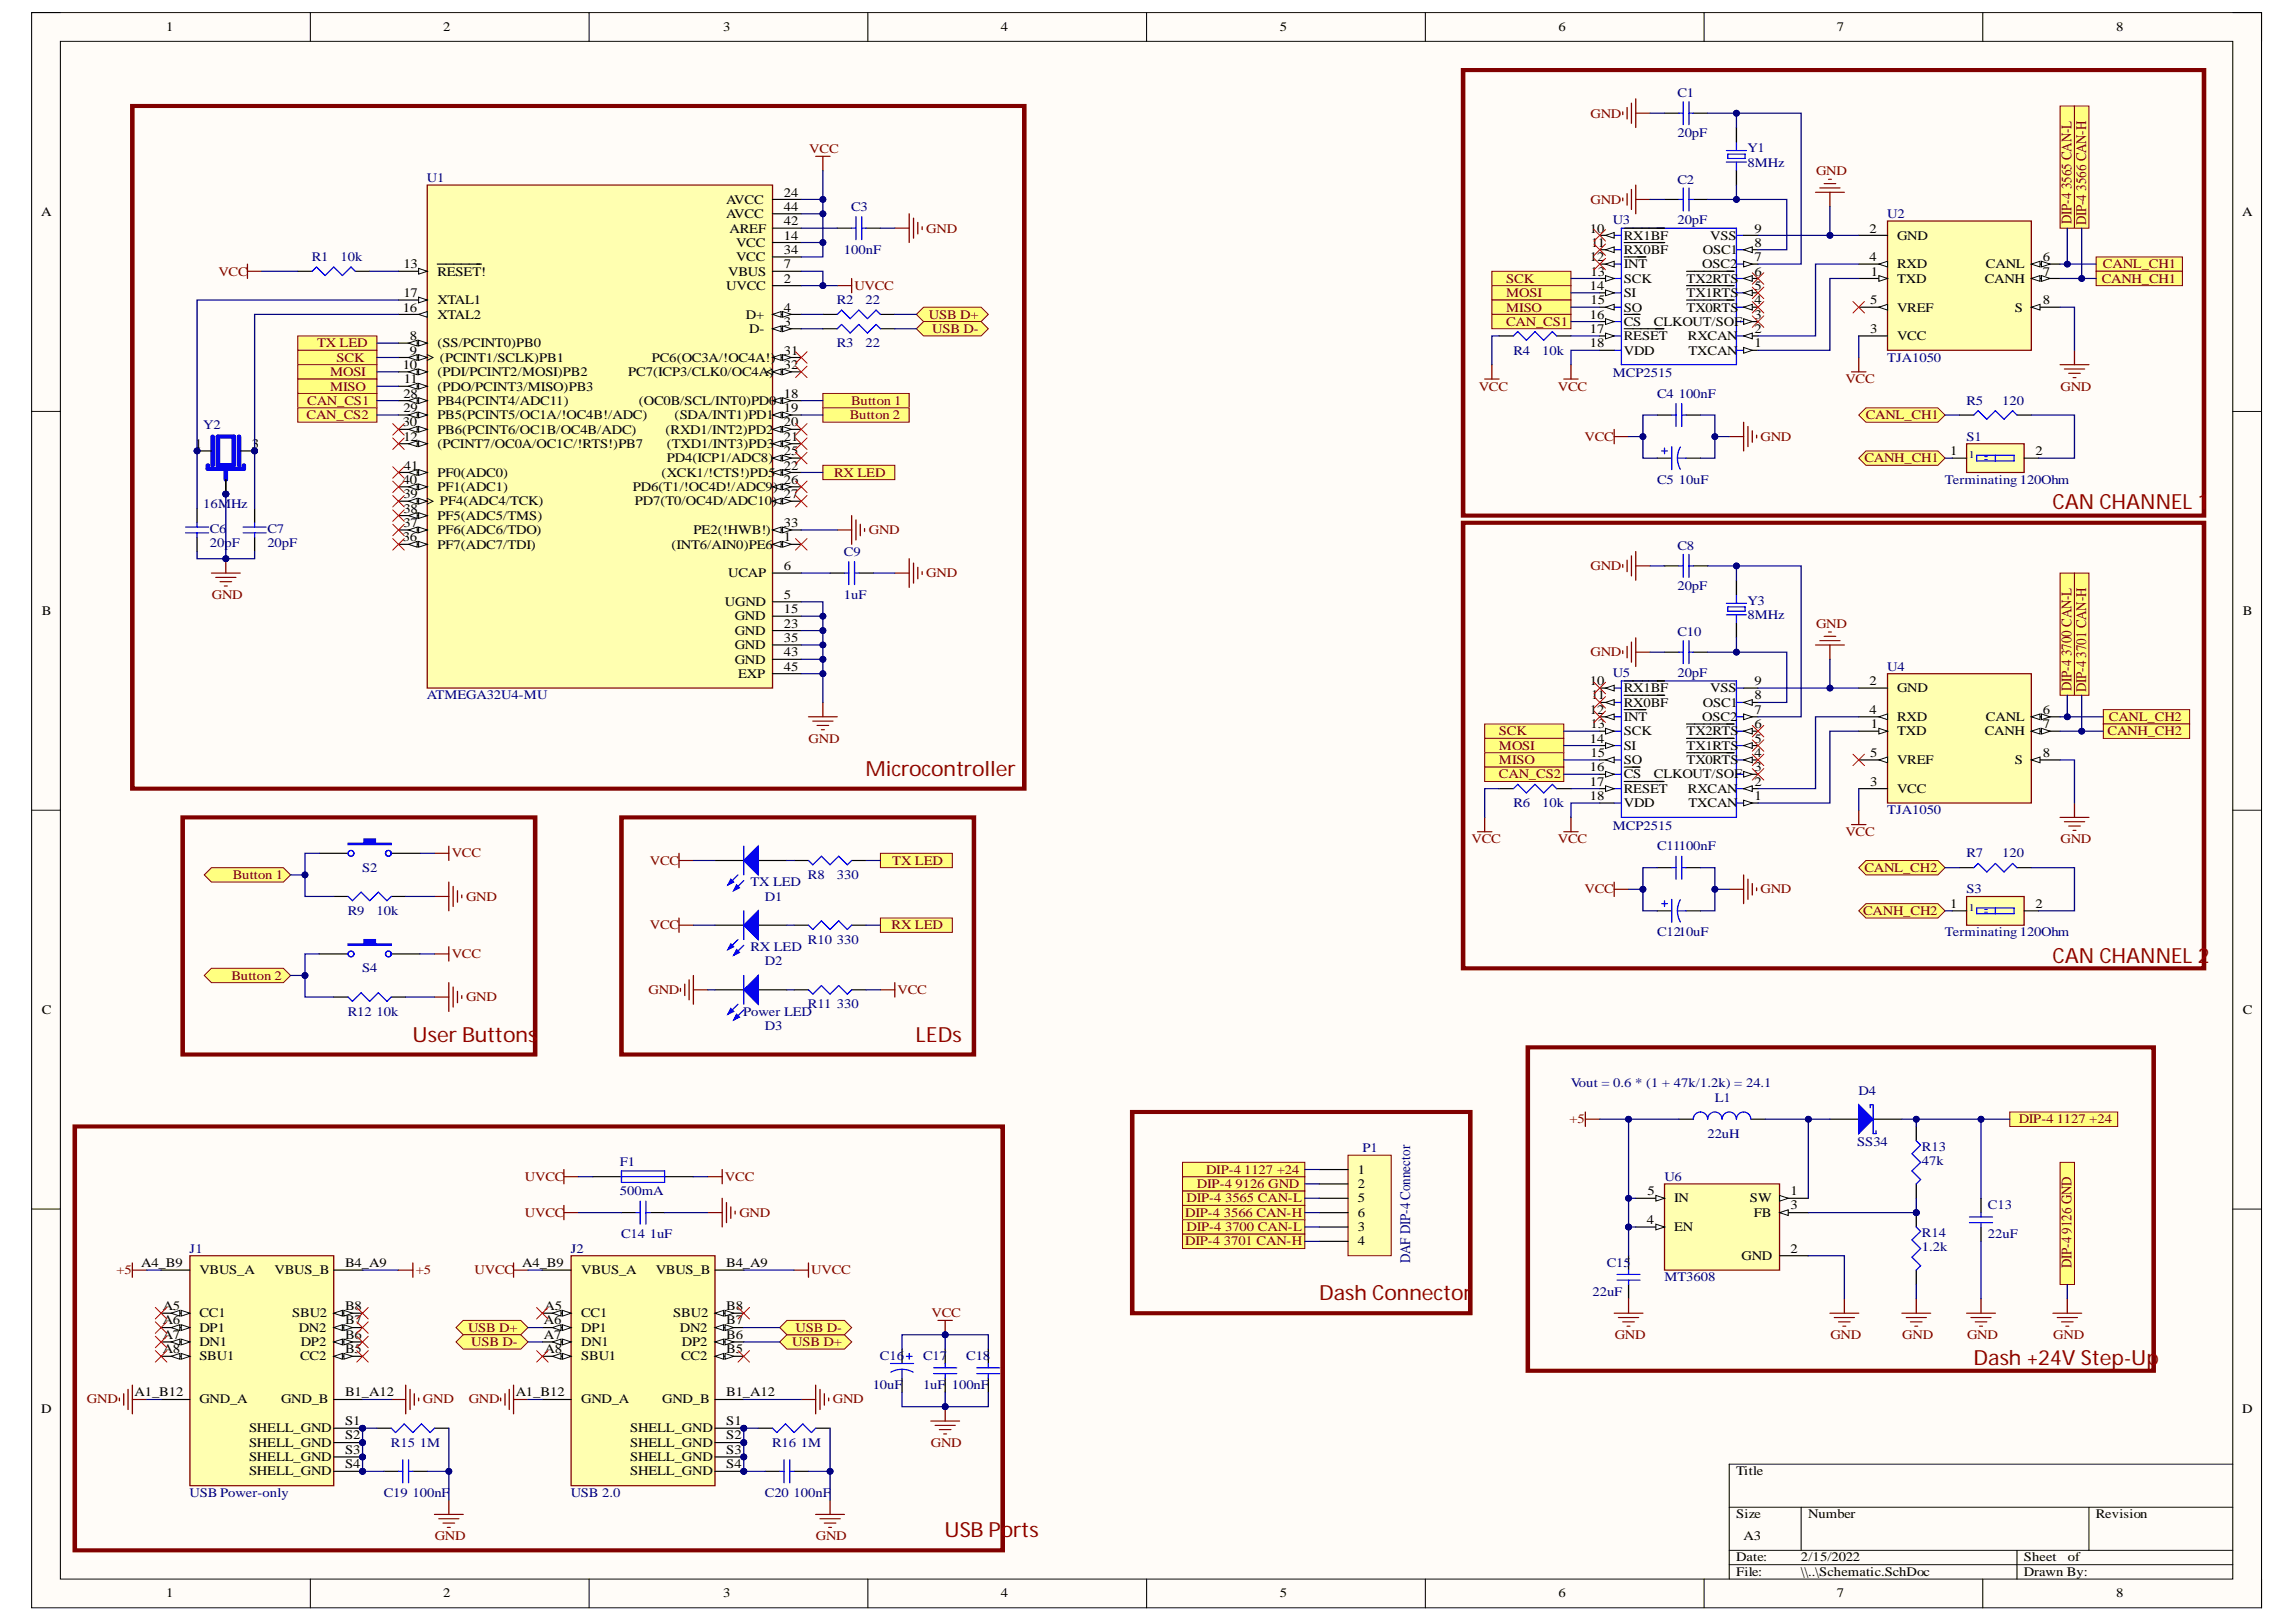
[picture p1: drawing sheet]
<svg xmlns="http://www.w3.org/2000/svg" width="297mm" height="210mm" viewBox="0 0 297 210" stroke-linecap="round" stroke-linejoin="round" font-family="sans-serif">
<defs><g id="words">
<g font-size="2.7" fill="#980000">
<text x="265.6" y="65.9">CAN CHANNEL 1</text>
<text x="112" y="100.4">Microcontroller</text>
<text x="265.6" y="124.6">CAN CHANNEL 2</text>
<text x="53.4" y="134.8">User Buttons</text>
<text x="118.5" y="134.8">LEDs</text>
<text x="170.7" y="168.3">Dash Connector</text>
<text x="255.3" y="176.6">Dash +24V Step-Up</text>
<text x="122.2" y="198.9">USB Ports</text>
</g>
<g font-size="1.9" fill="#800000">
<text x="268" y="29" transform="rotate(-90 268 29)">DIP-4</text>
<text x="268" y="24.5" transform="rotate(-90 268 24.5)">3565 CAN-L</text>
<text x="269.9" y="29.2" transform="rotate(-90 269.9 29.2)">DIP-4</text>
<text x="269.9" y="24.7" transform="rotate(-90 269.9 24.7)">3566 CAN-H</text>
<text x="268" y="89.4" transform="rotate(-90 268 89.4)">DIP-4</text>
<text x="268" y="84.9" transform="rotate(-90 268 84.9)">3700 CAN-L</text>
<text x="269.9" y="89.6" transform="rotate(-90 269.9 89.6)">DIP-4</text>
<text x="269.9" y="85.1" transform="rotate(-90 269.9 85.1)">3701 CAN-H</text>
<text x="268" y="159.6" transform="rotate(-90 268 159.6)">9126 GND</text>
<text x="268" y="164.1" transform="rotate(-90 268 164.1)">DIP-4</text>
</g>
<text font-size="1.9" fill="#000080" x="182.4" y="163.4" transform="rotate(-90 182.4 163.4)">DAF DIP-4 Connector</text>
<g font-size="1.7">
<text x="21.5" y="4.1">1</text>
<text x="57.3" y="4.1">2</text>
<text x="93.5" y="4.1">3</text>
<text x="129.5" y="4.1">4</text>
<text x="165.6" y="4.1">5</text>
<text x="201.6" y="4.1">6</text>
<text x="237.6" y="4.1">7</text>
<text x="273.8" y="4.1">8</text>
<text x="5.3" y="28">A</text>
<text x="94" y="26.4">AVCC</text>
<text x="94" y="28.2">AVCC</text>
<text x="101.4" y="25.4">24</text>
<text x="101.4" y="27.3">44</text>
<text x="101.4" y="29.2">42</text>
<text x="290.1" y="28">A</text>
<text x="52.2" y="34.7">13</text>
<text x="56.6" y="35.7">RESET!</text>
<text x="94.2" y="35.7">VBUS</text>
<text x="94.4" y="30.1">AREF</text>
<text x="95.2" y="31.9">VCC</text>
<text x="95.2" y="33.8">VCC</text>
<text x="101.4" y="31">14</text>
<text x="101.4" y="32.9">34</text>
<text x="101.4" y="34.7">7</text>
<text x="205.7" y="33.8">12</text>
<text x="205.7" y="30.1">10</text>
<text x="205.8" y="35.7">13</text>
<text x="205.8" y="31.9">11</text>
<text x="210.1" y="34.7">INT</text>
<text x="210.1" y="32.9">RX0BF</text>
<text x="210.1" y="31">RX1BF</text>
<text x="220.2" y="34.7">OSC2</text>
<text x="220.3" y="32.9">OSC1</text>
<text x="221.2" y="31">VSS</text>
<text x="227" y="35.7">6</text>
<text x="227" y="33.8">7</text>
<text x="227" y="31.9">8</text>
<text x="227" y="30.1">9</text>
<text x="241.9" y="33.8">4</text>
<text x="241.9" y="30.1">2</text>
<text x="242" y="35.7">1</text>
<text x="245.4" y="34.7">RXD</text>
<text x="245.4" y="31">GND</text>
<text x="256.9" y="34.7">CANL</text>
<text x="264.3" y="35.7">7</text>
<text x="264.3" y="33.8">6</text>
<text x="52.1" y="40.3">16</text>
<text x="52.2" y="38.5">17</text>
<text x="56.6" y="39.4">XTAL1</text>
<text x="56.6" y="41.2">XTAL2</text>
<text x="94" y="37.5">UVCC</text>
<text x="96.5" y="41.2">D+</text>
<text x="101.4" y="36.6">2</text>
<text x="101.4" y="40.3">4</text>
<text x="205.7" y="41.2">16</text>
<text x="205.7" y="37.5">14</text>
<text x="205.8" y="39.4">15</text>
<text x="210.1" y="40.3">SO</text>
<text x="210.1" y="38.5">SI</text>
<text x="210.1" y="36.6">SCK</text>
<text x="218.2" y="40.3">TX0RTS</text>
<text x="218.2" y="38.5">TX1RTS</text>
<text x="218.2" y="36.6">TX2RTS</text>
<text x="227" y="41.2">3</text>
<text x="227" y="39.4">4</text>
<text x="227" y="37.5">5</text>
<text x="242" y="39.4">5</text>
<text x="245.4" y="40.3">VREF</text>
<text x="245.4" y="36.6">TXD</text>
<text x="256.8" y="36.6">CANH</text>
<text x="260.7" y="40.3">S</text>
<text x="264.3" y="39.4">8</text>
<text x="52.1" y="47.8">10</text>
<text x="53" y="44">8</text>
<text x="53" y="45.9">9</text>
<text x="56.6" y="45">(SS/PCINT0)PB0</text>
<text x="56.9" y="46.8">(PCINT1/SCLK)PB1</text>
<text x="84.3" y="46.8">PC6(OC3A/!OC4A!)</text>
<text x="96.9" y="43.1">D-</text>
<text x="101.4" y="42.2">3</text>
<text x="101.4" y="45.9">31</text>
<text x="101.4" y="47.8">32</text>
<text x="205.7" y="45">18</text>
<text x="205.7" y="43.1">17</text>
<text x="210.1" y="45.9">VDD</text>
<text x="210.1" y="44">RESET</text>
<text x="210.1" y="42.2">CS</text>
<text x="214" y="42.2">CLKOUT/SOF</text>
<text x="218.4" y="44">RXCAN</text>
<text x="218.5" y="45.9">TXCAN</text>
<text x="227" y="45">1</text>
<text x="227" y="43.1">2</text>
<text x="242" y="43.1">3</text>
<text x="245.4" y="44">VCC</text>
<text x="52.2" y="51.5">28</text>
<text x="52.2" y="53.3">29</text>
<text x="52.3" y="49.6">11</text>
<text x="56.6" y="48.7">(PDI/PCINT2/MOSI)PB2</text>
<text x="56.6" y="50.5">(PDO/PCINT3/MISO)PB3</text>
<text x="56.6" y="52.4">PB4(PCINT4/ADC11)</text>
<text x="81.3" y="48.7">PC7(ICP3/CLK0/OC4A)</text>
<text x="82.6" y="52.4">(OC0B/SCL/INT0)PD0</text>
<text x="101.4" y="51.5">18</text>
<text x="101.4" y="53.3">19</text>
<text x="25.2" y="58">1</text>
<text x="32.6" y="58">3</text>
<text x="52.1" y="55.2">30</text>
<text x="52.2" y="57">12</text>
<text x="56.6" y="54.3">PB5(PCINT5/OC1A/!OC4B!/ADC)</text>
<text x="56.6" y="56.1">PB6(PCINT6/OC1B/OC4B/ADC)</text>
<text x="56.6" y="58">(PCINT7/OC0A/OC1C/!RTS!)PB7</text>
<text x="86.1" y="56.1">(RXD1/INT2)PD2</text>
<text x="86.3" y="58">(TXD1/INT3)PD3</text>
<text x="86.3" y="59.8">PD4(ICP1/ADC8)</text>
<text x="87.3" y="54.3">(SDA/INT1)PD1</text>
<text x="101.4" y="55.2">20</text>
<text x="101.4" y="57">21</text>
<text x="101.4" y="58.9">25</text>
<text x="252.3" y="58.9">1</text>
<text x="263.4" y="58.9">2</text>
<text x="52.1" y="62.6">40</text>
<text x="52.2" y="64.5">39</text>
<text x="52.3" y="60.8">41</text>
<text x="56.6" y="61.7">PF0(ADC0)</text>
<text x="56.6" y="63.6">PF1(ADC1)</text>
<text x="56.9" y="65.4">PF4(ADC4/TCK)</text>
<text x="81.9" y="63.6">PD6(T1/!OC4D!/ADC9)</text>
<text x="82.1" y="65.4">PD7(T0/OC4D/ADC10)</text>
<text x="85.6" y="61.7">(XCK1/!CTS!)PD5</text>
<text x="101.4" y="60.8">22</text>
<text x="101.4" y="62.6">26</text>
<text x="101.4" y="64.5">27</text>
<text x="52.1" y="70.1">36</text>
<text x="52.2" y="66.3">38</text>
<text x="52.2" y="68.2">37</text>
<text x="56.6" y="67.3">PF5(ADC5/TMS)</text>
<text x="56.6" y="69.1">PF6(ADC6/TDO)</text>
<text x="56.6" y="71">PF7(ADC7/TDI)</text>
<text x="86.9" y="71">(INT6/AIN0)PE6</text>
<text x="89.7" y="69.1">PE2(!HWB!)</text>
<text x="101.4" y="68.2">33</text>
<text x="101.4" y="70.1">1</text>
<text x="94.2" y="74.7">UCAP</text>
<text x="101.4" y="73.8">6</text>
<text x="101.4" y="77.5">5</text>
<text x="5.4" y="79.6">B</text>
<text x="93.8" y="78.4">UGND</text>
<text x="95.1" y="80.3">GND</text>
<text x="95.1" y="82.1">GND</text>
<text x="101.4" y="79.4">15</text>
<text x="101.4" y="81.2">23</text>
<text x="101.4" y="83.1">35</text>
<text x="290.2" y="79.6">B</text>
<text x="95.1" y="84">GND</text>
<text x="95.1" y="85.9">GND</text>
<text x="95.5" y="87.7">EXP</text>
<text x="101.4" y="84.9">43</text>
<text x="101.4" y="86.8">45</text>
<text x="205.7" y="88.7">10</text>
<text x="210.1" y="89.6">RX1BF</text>
<text x="221.2" y="89.6">VSS</text>
<text x="227" y="88.7">9</text>
<text x="241.9" y="88.7">2</text>
<text x="245.4" y="89.6">GND</text>
<text x="205.7" y="92.4">12</text>
<text x="205.8" y="94.2">13</text>
<text x="205.8" y="90.5">11</text>
<text x="210.1" y="95.2">SCK</text>
<text x="210.1" y="93.3">INT</text>
<text x="210.1" y="91.4">RX0BF</text>
<text x="218.2" y="95.2">TX2RTS</text>
<text x="220.2" y="93.3">OSC2</text>
<text x="220.3" y="91.4">OSC1</text>
<text x="227" y="94.2">6</text>
<text x="227" y="92.4">7</text>
<text x="227" y="90.5">8</text>
<text x="241.9" y="92.4">4</text>
<text x="242" y="94.2">1</text>
<text x="245.4" y="95.2">TXD</text>
<text x="245.4" y="93.3">RXD</text>
<text x="256.8" y="95.2">CANH</text>
<text x="256.9" y="93.3">CANL</text>
<text x="264.3" y="94.2">7</text>
<text x="264.3" y="92.4">6</text>
<text x="205.7" y="101.7">17</text>
<text x="205.7" y="99.8">16</text>
<text x="205.7" y="96.1">14</text>
<text x="205.8" y="98">15</text>
<text x="210.1" y="100.7">CS</text>
<text x="210.1" y="98.9">SO</text>
<text x="210.1" y="97">SI</text>
<text x="214" y="100.7">CLKOUT/SOF</text>
<text x="218.2" y="98.9">TX0RTS</text>
<text x="218.2" y="97">TX1RTS</text>
<text x="227" y="101.7">2</text>
<text x="227" y="99.8">3</text>
<text x="227" y="98">4</text>
<text x="227" y="96.1">5</text>
<text x="242" y="101.7">3</text>
<text x="242" y="98">5</text>
<text x="245.4" y="98.9">VREF</text>
<text x="260.7" y="98.9">S</text>
<text x="264.3" y="98">8</text>
<text x="205.7" y="103.5">18</text>
<text x="210.1" y="104.5">VDD</text>
<text x="210.1" y="102.6">RESET</text>
<text x="218.4" y="102.6">RXCAN</text>
<text x="218.5" y="104.5">TXCAN</text>
<text x="227" y="103.5">1</text>
<text x="245.4" y="102.6">VCC</text>
<text x="252.3" y="117.5">1</text>
<text x="263.4" y="117.5">2</text>
<text x="5.4" y="131.2">C</text>
<text x="290.2" y="131.2">C</text>
<text x="175.7" y="151.9">1</text>
<text x="175.7" y="153.7">2</text>
<text x="175.7" y="155.6">5</text>
<text x="213.1" y="154.7">5</text>
<text x="216.6" y="155.6">IN</text>
<text x="226.4" y="155.6">SW</text>
<text x="231.6" y="154.7">1</text>
<text x="175.7" y="157.4">6</text>
<text x="175.7" y="159.3">3</text>
<text x="175.7" y="161.2">4</text>
<text x="213" y="158.4">4</text>
<text x="216.6" y="159.3">EN</text>
<text x="226.9" y="157.4">FB</text>
<text x="231.6" y="156.5">3</text>
<text x="18.3" y="164">A4_B9</text>
<text x="25.8" y="164.9">VBUS_A</text>
<text x="35.5" y="164.9">VBUS_B</text>
<text x="44.7" y="164">B4_A9</text>
<text x="67.6" y="164">A4_B9</text>
<text x="75.2" y="164.9">VBUS_A</text>
<text x="84.8" y="164.9">VBUS_B</text>
<text x="94" y="164">B4_A9</text>
<text x="225.3" y="163">GND</text>
<text x="231.6" y="162.1">2</text>
<text x="21.1" y="169.5">A5</text>
<text x="21.1" y="171.4">A6</text>
<text x="21.1" y="173.2">A7</text>
<text x="25.8" y="170.5">CC1</text>
<text x="25.8" y="172.3">DP1</text>
<text x="37.8" y="170.5">SBU2</text>
<text x="38.6" y="172.3">DN2</text>
<text x="44.7" y="169.5">B8</text>
<text x="44.7" y="171.4">B7</text>
<text x="44.7" y="173.2">B6</text>
<text x="70.4" y="171.4">A6</text>
<text x="70.4" y="173.2">A7</text>
<text x="70.4" y="169.5">A5</text>
<text x="75.2" y="170.5">CC1</text>
<text x="75.2" y="172.3">DP1</text>
<text x="87.1" y="170.5">SBU2</text>
<text x="88" y="172.3">DN2</text>
<text x="94" y="169.5">B8</text>
<text x="94" y="171.4">B7</text>
<text x="94" y="173.2">B6</text>
<text x="21.1" y="175.1">A8</text>
<text x="25.8" y="174.2">DN1</text>
<text x="25.8" y="176">SBU1</text>
<text x="38.8" y="176">CC2</text>
<text x="38.9" y="174.2">DP2</text>
<text x="44.7" y="175.1">B5</text>
<text x="70.4" y="175.1">A8</text>
<text x="75.2" y="174.2">DN1</text>
<text x="75.2" y="176">SBU1</text>
<text x="88.1" y="176">CC2</text>
<text x="88.2" y="174.2">DP2</text>
<text x="94" y="175.1">B5</text>
<text x="5.3" y="182.8">D</text>
<text x="17.4" y="180.7">A1_B12</text>
<text x="25.8" y="181.6">GND_A</text>
<text x="32.2" y="185.3">SHELL_GND</text>
<text x="36.4" y="181.6">GND_B</text>
<text x="44.7" y="180.7">B1_A12</text>
<text x="44.7" y="184.4">S1</text>
<text x="66.7" y="180.7">A1_B12</text>
<text x="75.2" y="181.6">GND_A</text>
<text x="81.5" y="185.3">SHELL_GND</text>
<text x="85.7" y="181.6">GND_B</text>
<text x="94" y="180.7">B1_A12</text>
<text x="94" y="184.4">S1</text>
<text x="290.1" y="182.8">D</text>
<text x="32.2" y="187.2">SHELL_GND</text>
<text x="32.2" y="189.1">SHELL_GND</text>
<text x="32.2" y="190.9">SHELL_GND</text>
<text x="44.7" y="186.3">S2</text>
<text x="44.7" y="188.1">S3</text>
<text x="44.7" y="190">S4</text>
<text x="81.5" y="187.2">SHELL_GND</text>
<text x="81.5" y="189.1">SHELL_GND</text>
<text x="81.5" y="190.9">SHELL_GND</text>
<text x="94" y="186.3">S2</text>
<text x="94" y="188.1">S3</text>
<text x="94" y="190">S4</text>
<text x="224.6" y="190.9">Title</text>
<text x="224.6" y="196.5">Size</text>
<text x="233.9" y="196.5">Number</text>
<text x="271.1" y="196.5">Revision</text>
<text x="224.6" y="202.1">Date:</text>
<text x="224.6" y="203.9">File:</text>
<text x="225.6" y="199.3">A3</text>
<text x="233" y="202.1">2/15/2022</text>
<text x="233" y="203.9">\\..\Schematic.SchDoc</text>
<text x="261.8" y="202.1">Sheet</text>
<text x="261.8" y="203.9">Drawn By:</text>
<text x="267.5" y="202.1">of</text>
<text x="21.5" y="206.7">1</text>
<text x="57.3" y="206.7">2</text>
<text x="93.5" y="206.7">3</text>
<text x="129.5" y="206.7">4</text>
<text x="165.6" y="206.7">5</text>
<text x="201.6" y="206.7">6</text>
<text x="237.6" y="206.7">7</text>
<text x="273.8" y="206.7">8</text>
</g>
<g font-size="1.7" fill="#800000">
<text x="205.8" y="15.2">GND</text>
<text x="104.7" y="19.9">VCC</text>
<text x="234.9" y="22.7">GND</text>
<text x="205.8" y="26.4">GND</text>
<text x="28.2" y="35.7">VCC</text>
<text x="119.8" y="30.1">GND</text>
<text x="272.1" y="34.7">CANL_CH1</text>
<text x="110.5" y="37.5">UVCC</text>
<text x="120.2" y="41.2">USB D+</text>
<text x="194.9" y="36.6">SCK</text>
<text x="194.9" y="38.5">MOSI</text>
<text x="194.9" y="40.3">MISO</text>
<text x="271.9" y="36.6">CANH_CH1</text>
<text x="41" y="45">TX LED</text>
<text x="43.6" y="46.8">SCK</text>
<text x="120.6" y="43.1">USB D-</text>
<text x="194.9" y="42.2">CAN_CS1</text>
<text x="39.7" y="52.4">CAN_CS1</text>
<text x="42.7" y="48.7">MOSI</text>
<text x="42.7" y="50.5">MISO</text>
<text x="110.1" y="52.4">Button 1</text>
<text x="191.3" y="50.5">VCC</text>
<text x="201.5" y="50.5">VCC</text>
<text x="238.7" y="49.6">VCC</text>
<text x="266.6" y="50.5">GND</text>
<text x="39.7" y="54.3">CAN_CS2</text>
<text x="109.9" y="54.3">Button 2</text>
<text x="205" y="57">VCC</text>
<text x="227.8" y="57">GND</text>
<text x="241.2" y="59.8">CANH_CH1</text>
<text x="241.4" y="54.3">CANL_CH1</text>
<text x="107.9" y="61.7">RX LED</text>
<text x="112.4" y="69.1">GND</text>
<text x="27.4" y="77.5">GND</text>
<text x="119.8" y="74.7">GND</text>
<text x="205.8" y="73.8">GND</text>
<text x="234.9" y="81.2">GND</text>
<text x="205.8" y="84.9">GND</text>
<text x="193.9" y="95.2">SCK</text>
<text x="272.7" y="95.2">CANH_CH2</text>
<text x="272.8" y="93.3">CANL_CH2</text>
<text x="104.6" y="96.1">GND</text>
<text x="193.9" y="97">MOSI</text>
<text x="193.9" y="98.9">MISO</text>
<text x="193.9" y="100.7">CAN_CS2</text>
<text x="30.1" y="113.8">Button 1</text>
<text x="58.4" y="111">VCC</text>
<text x="84.1" y="111.9">VCC</text>
<text x="115.4" y="111.9">TX LED</text>
<text x="190.4" y="109.1">VCC</text>
<text x="201.5" y="109.1">VCC</text>
<text x="238.7" y="108.2">VCC</text>
<text x="241.2" y="112.8">CANL_CH2</text>
<text x="266.6" y="109.1">GND</text>
<text x="60.3" y="116.5">GND</text>
<text x="205" y="115.6">VCC</text>
<text x="227.8" y="115.6">GND</text>
<text x="241" y="118.4">CANH_CH2</text>
<text x="58.4" y="124">VCC</text>
<text x="84.1" y="120.3">VCC</text>
<text x="115.4" y="120.3">RX LED</text>
<text x="29.9" y="126.8">Button 2</text>
<text x="60.3" y="129.6">GND</text>
<text x="83.9" y="128.6">GND</text>
<text x="116.1" y="128.6">VCC</text>
<text x="203.1" y="145.4">+5</text>
<text x="261.2" y="145.4">DIP-4 1127 +24</text>
<text x="67.9" y="152.8">UVCC</text>
<text x="93.8" y="152.8">VCC</text>
<text x="153.5" y="155.6">DIP-4 3565 CAN-L</text>
<text x="154.9" y="153.7">DIP-4 9126 GND</text>
<text x="156" y="151.9">DIP-4 1127 +24</text>
<text x="67.9" y="157.4">UVCC</text>
<text x="95.7" y="157.4">GND</text>
<text x="153.3" y="157.4">DIP-4 3566 CAN-H</text>
<text x="153.3" y="161.2">DIP-4 3701 CAN-H</text>
<text x="153.5" y="159.3">DIP-4 3700 CAN-L</text>
<text x="15.1" y="164.9">+5</text>
<text x="53.8" y="164.9">+5</text>
<text x="61.4" y="164.9">UVCC</text>
<text x="105" y="164.9">UVCC</text>
<text x="60.6" y="172.3">USB D+</text>
<text x="102.9" y="172.3">USB D-</text>
<text x="120.5" y="170.5">VCC</text>
<text x="208.9" y="173.2">GND</text>
<text x="236.8" y="173.2">GND</text>
<text x="246.1" y="173.2">GND</text>
<text x="254.5" y="173.2">GND</text>
<text x="265.6" y="173.2">GND</text>
<text x="61" y="174.2">USB D-</text>
<text x="102.5" y="174.2">USB D+</text>
<text x="11.2" y="181.6">GND</text>
<text x="54.7" y="181.6">GND</text>
<text x="60.6" y="181.6">GND</text>
<text x="107.7" y="181.6">GND</text>
<text x="120.4" y="187.2">GND</text>
<text x="56.2" y="199.3">GND</text>
<text x="105.5" y="199.3">GND</text>
</g>
<g font-size="1.7" fill="#000080">
<text x="217" y="17.8">20pF</text>
<text x="217" y="12.6">C1</text>
<text x="55.2" y="23.6">U1</text>
<text x="217" y="23.8">C2</text>
<text x="226.1" y="19.6">Y1</text>
<text x="226.1" y="21.6">8MHz</text>
<text x="110.1" y="27.3">C3</text>
<text x="208.6" y="29">U3</text>
<text x="217" y="29">20pF</text>
<text x="244.2" y="28.2">U2</text>
<text x="40.3" y="33.8">R1</text>
<text x="44.1" y="33.8">10k</text>
<text x="109.2" y="32.9">100nF</text>
<text x="108.3" y="39.4">R2</text>
<text x="112" y="39.4">22</text>
<text x="108.3" y="45">R3</text>
<text x="112" y="45">22</text>
<text x="195.8" y="45.9">R4</text>
<text x="199.5" y="45.9">10k</text>
<text x="244.2" y="46.8">TJA1050</text>
<text x="208.6" y="48.9">MCP2515</text>
<text x="214.4" y="51.5">C4</text>
<text x="217.2" y="51.5">100nF</text>
<text x="254.4" y="52.4">R5</text>
<text x="259" y="52.4">120</text>
<text x="26.3" y="55.5">Y2</text>
<text x="254.4" y="57">S1</text>
<text x="26.3" y="65.8">16MHz</text>
<text x="214.4" y="62.6">C5</text>
<text x="217.2" y="62.6">10uF</text>
<text x="251.6" y="62.6">Terminating 120Ohm</text>
<text x="27.1" y="70.8">20pF</text>
<text x="27.1" y="69">C6</text>
<text x="34.6" y="70.8">20pF</text>
<text x="34.6" y="69">C7</text>
<text x="109.2" y="71.9">C9</text>
<text x="217" y="71.2">C8</text>
<text x="109.2" y="77.5">1uF</text>
<text x="217" y="76.4">20pF</text>
<text x="217" y="82.3">C10</text>
<text x="226.1" y="78.3">Y3</text>
<text x="226.1" y="80.1">8MHz</text>
<text x="208.6" y="87.6">U5</text>
<text x="217" y="87.6">20pF</text>
<text x="244.2" y="86.8">U4</text>
<text x="55.2" y="90.5">ATMEGA32U4-MU</text>
<text x="195.8" y="104.5">R6</text>
<text x="199.5" y="104.5">10k</text>
<text x="208.6" y="107.4">MCP2515</text>
<text x="244.2" y="105.4">TJA1050</text>
<text x="46.9" y="112.8">S2</text>
<text x="104.5" y="113.8">R8</text>
<text x="108.3" y="113.8">330</text>
<text x="214.4" y="110">C11100nF</text>
<text x="254.4" y="111">R7</text>
<text x="259" y="111">120</text>
<text x="45" y="118.4">R9</text>
<text x="48.7" y="118.4">10k</text>
<text x="97.1" y="114.7">TX LED</text>
<text x="98.9" y="116.5">D1</text>
<text x="254.4" y="115.6">S3</text>
<text x="46.9" y="125.8">S4</text>
<text x="97.1" y="123.1">RX LED</text>
<text x="98.9" y="124.9">D2</text>
<text x="104.5" y="122.1">R10</text>
<text x="108.3" y="122.1">330</text>
<text x="214.4" y="121.2">C1210uF</text>
<text x="251.6" y="121.2">Terminating 120Ohm</text>
<text x="45" y="131.4">R12</text>
<text x="48.7" y="131.4">10k</text>
<text x="96.2" y="131.4">Power LED</text>
<text x="104.5" y="130.5">R11</text>
<text x="108.3" y="130.5">330</text>
<text x="98.9" y="133.3">D3</text>
<text x="203.2" y="140.7">Vout = 0.6 * (1 + 47k/1.2k) = 24.1</text>
<text x="221.8" y="142.6">L1</text>
<text x="240.4" y="141.6">D4</text>
<text x="176.2" y="149.1">P1</text>
<text x="220.9" y="147.2">22uH</text>
<text x="240.3" y="148.3">SS34</text>
<text x="248.6" y="148.9">R13</text>
<text x="80.2" y="150.9">F1</text>
<text x="80.2" y="154.7">500mA</text>
<text x="215.3" y="152.8">U6</text>
<text x="248.6" y="150.8">47k</text>
<text x="80.3" y="160.2">C14</text>
<text x="84.1" y="160.2">1uF</text>
<text x="248.6" y="161.9">1.2k</text>
<text x="248.6" y="160.1">R14</text>
<text x="257.2" y="160.2">22uF</text>
<text x="257.2" y="156.5">C13</text>
<text x="24.5" y="162.1">J1</text>
<text x="73.8" y="162.1">J2</text>
<text x="206" y="167.7">22uF</text>
<text x="207.9" y="164">C15</text>
<text x="215.3" y="165.8">MT3608</text>
<text x="112.9" y="179.8">10uF</text>
<text x="113.8" y="176">C16</text>
<text x="119.4" y="179.8">1uF 100nF</text>
<text x="119.4" y="176">C17</text>
<text x="125" y="176">C18</text>
<text x="50.6" y="187.2">R15</text>
<text x="54.3" y="187.2">1M</text>
<text x="99.9" y="187.2">R16</text>
<text x="103.6" y="187.2">1M</text>
<text x="24.5" y="193.7">USB Power-only</text>
<text x="49.6" y="193.7">C19</text>
<text x="53.4" y="193.7">100nF</text>
<text x="73.8" y="193.7">USB 2.0</text>
<text x="98.9" y="193.7">C20</text>
<text x="102.7" y="193.7">100nF</text>
</g>
<g font-size="1.4" fill="#000080">
<text x="254.7" y="59.3">1</text>
<text x="254.7" y="117.9">1</text>
</g>
</g></defs>
<path d="M4.1 1.6h288.5v206.5h-288.5z" fill-rule="evenodd" fill="#fffcf8"/>
<path d="M4.1 1.6h288.5v206.5h-288.5z" fill="none" stroke="#000" stroke-width=".13"/>
<path d="M7.8 5.3h281.1v199h-281.1z" fill-rule="evenodd" fill="#fffcf8"/>
<g fill="none" stroke="#000" stroke-width=".13">
<path d="M4.1 1.6h3.7M7.8 5.3h281.1v199h-281.1zM40.2 1.6v3.7M76.2 1.6v3.7M112.3 1.6v3.7M148.3 1.6v3.7M184.4 1.6v3.7M220.5 1.6v3.7M256.5 1.6v3.7M288.9 1.6h3.7v3.7M4.1 53.2h3.7M288.9 53.2h3.7"/>
<path d="M4.1 104.8h3.7M288.9 104.8h3.7M4.1 156.5h3.7M288.9 156.5h3.7M223.7 195.1h65.2M233 195.1v5.5M270.3 195.1v5.5M288.9 189.5h-65.2v14.8M40.2 204.3v3.8M76.2 204.3v3.8M112.3 204.3v3.8M148.3 204.3v3.8"/>
<path d="M184.4 204.3v3.8M220.5 204.3v3.8M223.7 200.6h65.2M223.7 202.5h65.2M256.5 204.3v3.8M260.9 200.6v3.7M292.6 204.3v3.8"/>
</g>
<path d="M244.2 28.6h18.6v16.7h-18.6z" fill-rule="evenodd" fill="#ffffb0"/>
<path d="M244.2 28.6h18.6v16.7h-18.6z" fill="none" stroke="#800000" stroke-width=".16"/>
<path d="M262.8 39.8h3.7" fill="none" stroke="#000" stroke-width=".16"/>
<path d="M262.8 39.8l1.1-.4v.7z" fill="#f8fcff"/>
<path d="M262.8 39.8l1.1-.4v.7z" fill="none" stroke="#000" stroke-width=".13"/>
<path d="M262.8 36h3.7" fill="none" stroke="#000" stroke-width=".16"/>
<path d="M262.8 36l1.1-.3v.7z" fill="#f8fcff"/>
<path d="M262.8 36l1.1-.3v.7z" fill="none" stroke="#000" stroke-width=".13"/>
<path d="M264.1 35.7l1.1 .3-1.1 .4z" fill="#f8fcff"/>
<path d="M264.1 35.7l1.1 .3-1.1 .4z" fill="none" stroke="#000" stroke-width=".13"/>
<path d="M262.8 34.2h3.7" fill="none" stroke="#000" stroke-width=".16"/>
<path d="M262.8 34.2l1.1-.4v.7z" fill="#f8fcff"/>
<path d="M262.8 34.2l1.1-.4v.7z" fill="none" stroke="#000" stroke-width=".13"/>
<path d="M264.1 33.8l1.1 .4-1.1 .3z" fill="#f8fcff"/>
<path d="M264.1 33.8l1.1 .4-1.1 .3z" fill="none" stroke="#000" stroke-width=".13"/>
<path d="M240.5 39.8h3.7M240.5 43.5h3.7" fill="none" stroke="#000" stroke-width=".16"/>
<path d="M243.1 39.8l1.1-.4v.7z" fill="#f8fcff"/>
<path d="M243.1 39.8l1.1-.4v.7z" fill="none" stroke="#000" stroke-width=".13"/>
<path d="M240.5 36h3.7" fill="none" stroke="#000" stroke-width=".16"/>
<path d="M243.1 35.7l1.1 .3-1.1 .4z" fill="#f8fcff"/>
<path d="M243.1 35.7l1.1 .3-1.1 .4z" fill="none" stroke="#000" stroke-width=".13"/>
<path d="M240.5 34.2h3.7" fill="none" stroke="#000" stroke-width=".16"/>
<path d="M243.1 34.2l1.1-.4v.7z" fill="#f8fcff"/>
<path d="M243.1 34.2l1.1-.4v.7z" fill="none" stroke="#000" stroke-width=".13"/>
<path d="M240.5 30.5h3.7" fill="none" stroke="#000" stroke-width=".16"/>
<path d="M55.3 23.9h44.6v65.1h-44.6z" fill-rule="evenodd" fill="#ffffb0"/>
<path d="M55.3 23.9h44.6v65.1h-44.6z" fill="none" stroke="#800000" stroke-width=".16"/>
<path d="M51.6 35.1h3.7" fill="none" stroke="#000" stroke-width=".16"/>
<path d="M54.2 34.7l1.1 .4-1.1 .4z" fill="#f8fcff"/>
<path d="M54.2 34.7l1.1 .4-1.1 .4z" fill="none" stroke="#000" stroke-width=".13"/>
<path d="M51.6 38.8h3.7M56.6 34.2h5.7" fill="none" stroke="#000" stroke-width=".16"/>
<path d="M54.2 38.5l1.1 .3-1.1 .4z" fill="#f8fcff"/>
<path d="M54.2 38.5l1.1 .3-1.1 .4z" fill="none" stroke="#000" stroke-width=".13"/>
<path d="M51.6 40.7h3.7" fill="none" stroke="#000" stroke-width=".16"/>
<path d="M54.2 40.7l1.1-.4v.8z" fill="#f8fcff"/>
<path d="M54.2 40.7l1.1-.4v.8z" fill="none" stroke="#000" stroke-width=".13"/>
<path d="M51.6 44.4h3.7" fill="none" stroke="#000" stroke-width=".16"/>
<path d="M54.2 44l1.1 .4-1.1 .4z" fill="#f8fcff"/>
<path d="M54.2 44l1.1 .4-1.1 .4z" fill="none" stroke="#000" stroke-width=".13"/>
<path d="M52.9 44.4l1.1-.4v.8z" fill="#f8fcff"/>
<path d="M52.9 44.4l1.1-.4v.8z" fill="none" stroke="#000" stroke-width=".13"/>
<path d="M51.6 46.3h3.7" fill="none" stroke="#000" stroke-width=".16"/>
<path d="M54.2 45.9l1.1 .4-1.1 .3z" fill="#f8fcff"/>
<path d="M54.2 45.9l1.1 .4-1.1 .3z" fill="none" stroke="#000" stroke-width=".13"/>
<path d="M52.9 46.3l1.1-.4v.7z" fill="#f8fcff"/>
<path d="M52.9 46.3l1.1-.4v.7zM55.3 45.9l.7 .4-.7 .3" fill="none" stroke="#000" stroke-width=".13"/>
<path d="M51.6 48.1h3.7" fill="none" stroke="#000" stroke-width=".16"/>
<path d="M54.2 47.8l1.1 .3-1.1 .4z" fill="#f8fcff"/>
<path d="M54.2 47.8l1.1 .3-1.1 .4z" fill="none" stroke="#000" stroke-width=".13"/>
<path d="M52.9 48.1l1.1-.3v.7z" fill="#f8fcff"/>
<path d="M52.9 48.1l1.1-.3v.7z" fill="none" stroke="#000" stroke-width=".13"/>
<path d="M51.6 50h3.7" fill="none" stroke="#000" stroke-width=".16"/>
<path d="M54.2 49.6l1.1 .4-1.1 .4z" fill="#f8fcff"/>
<path d="M54.2 49.6l1.1 .4-1.1 .4z" fill="none" stroke="#000" stroke-width=".13"/>
<path d="M52.9 50l1.1-.4v.8z" fill="#f8fcff"/>
<path d="M52.9 50l1.1-.4v.8z" fill="none" stroke="#000" stroke-width=".13"/>
<path d="M51.6 51.8h3.7" fill="none" stroke="#000" stroke-width=".16"/>
<path d="M54.2 51.5l1.1 .3-1.1 .4z" fill="#f8fcff"/>
<path d="M54.2 51.5l1.1 .3-1.1 .4z" fill="none" stroke="#000" stroke-width=".13"/>
<path d="M52.9 51.8l1.1-.3v.7z" fill="#f8fcff"/>
<path d="M52.9 51.8l1.1-.3v.7z" fill="none" stroke="#000" stroke-width=".13"/>
<path d="M51.6 53.7h3.7" fill="none" stroke="#000" stroke-width=".16"/>
<path d="M54.2 53.3l1.1 .4-1.1 .4z" fill="#f8fcff"/>
<path d="M54.2 53.3l1.1 .4-1.1 .4z" fill="none" stroke="#000" stroke-width=".13"/>
<path d="M52.9 53.7l1.1-.4v.8z" fill="#f8fcff"/>
<path d="M52.9 53.7l1.1-.4v.8z" fill="none" stroke="#000" stroke-width=".13"/>
<path d="M51.6 55.6h3.7" fill="none" stroke="#000" stroke-width=".16"/>
<path d="M54.2 55.2l1.1 .4-1.1 .3z" fill="#f8fcff"/>
<path d="M54.2 55.2l1.1 .4-1.1 .3z" fill="none" stroke="#000" stroke-width=".13"/>
<path d="M52.9 55.6l1.1-.4v.7z" fill="#f8fcff"/>
<path d="M52.9 55.6l1.1-.4v.7z" fill="none" stroke="#000" stroke-width=".13"/>
<path d="M51.6 57.4h3.7" fill="none" stroke="#000" stroke-width=".16"/>
<path d="M54.2 57.1l1.1 .3-1.1 .4z" fill="#f8fcff"/>
<path d="M54.2 57.1l1.1 .3-1.1 .4z" fill="none" stroke="#000" stroke-width=".13"/>
<path d="M52.9 57.4l1.1-.3v.7z" fill="#f8fcff"/>
<path d="M52.9 57.4l1.1-.3v.7z" fill="none" stroke="#000" stroke-width=".13"/>
<path d="M51.6 61.1h3.7" fill="none" stroke="#000" stroke-width=".16"/>
<path d="M54.2 60.8l1.1 .3-1.1 .4z" fill="#f8fcff"/>
<path d="M54.2 60.8l1.1 .3-1.1 .4z" fill="none" stroke="#000" stroke-width=".13"/>
<path d="M52.9 61.1l1.1-.3v.7z" fill="#f8fcff"/>
<path d="M52.9 61.1l1.1-.3v.7z" fill="none" stroke="#000" stroke-width=".13"/>
<path d="M51.6 63h3.7" fill="none" stroke="#000" stroke-width=".16"/>
<path d="M54.2 62.6l1.1 .4-1.1 .4z" fill="#f8fcff"/>
<path d="M54.2 62.6l1.1 .4-1.1 .4z" fill="none" stroke="#000" stroke-width=".13"/>
<path d="M52.9 63l1.1-.4v.8z" fill="#f8fcff"/>
<path d="M52.9 63l1.1-.4v.8z" fill="none" stroke="#000" stroke-width=".13"/>
<path d="M51.6 64.9h3.7" fill="none" stroke="#000" stroke-width=".16"/>
<path d="M54.2 64.5l1.1 .4-1.1 .3z" fill="#f8fcff"/>
<path d="M54.2 64.5l1.1 .4-1.1 .3z" fill="none" stroke="#000" stroke-width=".13"/>
<path d="M52.9 64.9l1.1-.4v.7z" fill="#f8fcff"/>
<path d="M52.9 64.9l1.1-.4v.7zM55.3 64.5l.7 .4-.7 .3" fill="none" stroke="#000" stroke-width=".13"/>
<path d="M51.6 66.7h3.7" fill="none" stroke="#000" stroke-width=".16"/>
<path d="M54.2 66.3l1.1 .4-1.1 .4z" fill="#f8fcff"/>
<path d="M54.2 66.3l1.1 .4-1.1 .4z" fill="none" stroke="#000" stroke-width=".13"/>
<path d="M52.9 66.7l1.1-.4v.8z" fill="#f8fcff"/>
<path d="M52.9 66.7l1.1-.4v.8z" fill="none" stroke="#000" stroke-width=".13"/>
<path d="M51.6 68.6h3.7" fill="none" stroke="#000" stroke-width=".16"/>
<path d="M54.2 68.2l1.1 .4-1.1 .4z" fill="#f8fcff"/>
<path d="M54.2 68.2l1.1 .4-1.1 .4z" fill="none" stroke="#000" stroke-width=".13"/>
<path d="M52.9 68.6l1.1-.4v.8z" fill="#f8fcff"/>
<path d="M52.9 68.6l1.1-.4v.8z" fill="none" stroke="#000" stroke-width=".13"/>
<path d="M51.6 70.4h3.7" fill="none" stroke="#000" stroke-width=".16"/>
<path d="M54.2 70.1l1.1 .3-1.1 .4z" fill="#f8fcff"/>
<path d="M54.2 70.1l1.1 .3-1.1 .4z" fill="none" stroke="#000" stroke-width=".13"/>
<path d="M52.9 70.4l1.1-.3v.7z" fill="#f8fcff"/>
<path d="M52.9 70.4l1.1-.3v.7z" fill="none" stroke="#000" stroke-width=".13"/>
<path d="M99.9 25.8h3.8M99.9 27.7h3.8M99.9 29.5h3.8M99.9 31.4h3.8M99.9 33.2h3.8M99.9 35.1h3.8M99.9 37h3.8M99.9 40.7h3.8" fill="none" stroke="#000" stroke-width=".16"/>
<path d="M99.9 40.7l1.2-.4v.8z" fill="#f8fcff"/>
<path d="M99.9 40.7l1.2-.4v.8z" fill="none" stroke="#000" stroke-width=".13"/>
<path d="M101.2 40.3l1.2 .4-1.2 .4z" fill="#f8fcff"/>
<path d="M101.2 40.3l1.2 .4-1.2 .4z" fill="none" stroke="#000" stroke-width=".13"/>
<path d="M99.9 42.5h3.8" fill="none" stroke="#000" stroke-width=".16"/>
<path d="M99.9 42.5l1.2-.3v.7z" fill="#f8fcff"/>
<path d="M99.9 42.5l1.2-.3v.7z" fill="none" stroke="#000" stroke-width=".13"/>
<path d="M101.2 42.2l1.2 .3-1.2 .4z" fill="#f8fcff"/>
<path d="M101.2 42.2l1.2 .3-1.2 .4z" fill="none" stroke="#000" stroke-width=".13"/>
<path d="M99.9 46.3h3.8" fill="none" stroke="#000" stroke-width=".16"/>
<path d="M99.9 46.3l1.2-.4v.7z" fill="#f8fcff"/>
<path d="M99.9 46.3l1.2-.4v.7z" fill="none" stroke="#000" stroke-width=".13"/>
<path d="M101.2 45.9l1.2 .4-1.2 .3z" fill="#f8fcff"/>
<path d="M101.2 45.9l1.2 .4-1.2 .3z" fill="none" stroke="#000" stroke-width=".13"/>
<path d="M99.9 48.1h3.8" fill="none" stroke="#000" stroke-width=".16"/>
<path d="M99.9 48.1l1.2-.3v.7z" fill="#f8fcff"/>
<path d="M99.9 48.1l1.2-.3v.7z" fill="none" stroke="#000" stroke-width=".13"/>
<path d="M101.2 47.8l1.2 .3-1.2 .4z" fill="#f8fcff"/>
<path d="M99.9 47.8l-.7 .3 .7 .4M101.2 47.8l1.2 .3-1.2 .4z" fill="none" stroke="#000" stroke-width=".13"/>
<path d="M99.9 51.8h3.8" fill="none" stroke="#000" stroke-width=".16"/>
<path d="M99.9 51.8l1.2-.3v.7z" fill="#f8fcff"/>
<path d="M99.9 51.8l1.2-.3v.7z" fill="none" stroke="#000" stroke-width=".13"/>
<path d="M101.2 51.5l1.2 .3-1.2 .4z" fill="#f8fcff"/>
<path d="M101.2 51.5l1.2 .3-1.2 .4z" fill="none" stroke="#000" stroke-width=".13"/>
<path d="M99.9 53.7h3.8" fill="none" stroke="#000" stroke-width=".16"/>
<path d="M99.9 53.7l1.2-.4v.8z" fill="#f8fcff"/>
<path d="M99.9 53.7l1.2-.4v.8z" fill="none" stroke="#000" stroke-width=".13"/>
<path d="M101.2 53.3l1.2 .4-1.2 .4z" fill="#f8fcff"/>
<path d="M101.2 53.3l1.2 .4-1.2 .4z" fill="none" stroke="#000" stroke-width=".13"/>
<path d="M99.9 55.6h3.8" fill="none" stroke="#000" stroke-width=".16"/>
<path d="M99.9 55.6l1.2-.4v.7z" fill="#f8fcff"/>
<path d="M99.9 55.6l1.2-.4v.7z" fill="none" stroke="#000" stroke-width=".13"/>
<path d="M101.2 55.2l1.2 .4-1.2 .3z" fill="#f8fcff"/>
<path d="M101.2 55.2l1.2 .4-1.2 .3z" fill="none" stroke="#000" stroke-width=".13"/>
<path d="M99.9 57.4h3.8" fill="none" stroke="#000" stroke-width=".16"/>
<path d="M99.9 57.4l1.2-.3v.7z" fill="#f8fcff"/>
<path d="M99.9 57.4l1.2-.3v.7z" fill="none" stroke="#000" stroke-width=".13"/>
<path d="M101.2 57.1l1.2 .3-1.2 .4z" fill="#f8fcff"/>
<path d="M101.2 57.1l1.2 .3-1.2 .4z" fill="none" stroke="#000" stroke-width=".13"/>
<path d="M99.9 59.3h3.8" fill="none" stroke="#000" stroke-width=".16"/>
<path d="M99.9 59.3l1.2-.4v.8z" fill="#f8fcff"/>
<path d="M99.9 59.3l1.2-.4v.8z" fill="none" stroke="#000" stroke-width=".13"/>
<path d="M101.2 58.9l1.2 .4-1.2 .4z" fill="#f8fcff"/>
<path d="M101.2 58.9l1.2 .4-1.2 .4z" fill="none" stroke="#000" stroke-width=".13"/>
<path d="M99.9 61.1h3.8" fill="none" stroke="#000" stroke-width=".16"/>
<path d="M99.9 61.1l1.2-.3v.7z" fill="#f8fcff"/>
<path d="M99.9 61.1l1.2-.3v.7z" fill="none" stroke="#000" stroke-width=".13"/>
<path d="M101.2 60.8l1.2 .3-1.2 .4z" fill="#f8fcff"/>
<path d="M101.2 60.8l1.2 .3-1.2 .4z" fill="none" stroke="#000" stroke-width=".13"/>
<path d="M99.9 63h3.8" fill="none" stroke="#000" stroke-width=".16"/>
<path d="M99.9 63l1.2-.4v.8z" fill="#f8fcff"/>
<path d="M99.9 63l1.2-.4v.8z" fill="none" stroke="#000" stroke-width=".13"/>
<path d="M101.2 62.6l1.2 .4-1.2 .4z" fill="#f8fcff"/>
<path d="M101.2 62.6l1.2 .4-1.2 .4z" fill="none" stroke="#000" stroke-width=".13"/>
<path d="M99.9 64.9h3.8" fill="none" stroke="#000" stroke-width=".16"/>
<path d="M99.9 64.9l1.2-.4v.7z" fill="#f8fcff"/>
<path d="M99.9 64.9l1.2-.4v.7z" fill="none" stroke="#000" stroke-width=".13"/>
<path d="M101.2 64.5l1.2 .4-1.2 .3z" fill="#f8fcff"/>
<path d="M101.2 64.5l1.2 .4-1.2 .3z" fill="none" stroke="#000" stroke-width=".13"/>
<path d="M99.9 68.6h3.8" fill="none" stroke="#000" stroke-width=".16"/>
<path d="M99.9 68.6l1.2-.4v.8z" fill="#f8fcff"/>
<path d="M99.9 68.6l1.2-.4v.8z" fill="none" stroke="#000" stroke-width=".13"/>
<path d="M101.2 68.2l1.2 .4-1.2 .4z" fill="#f8fcff"/>
<path d="M101.2 68.2l1.2 .4-1.2 .4z" fill="none" stroke="#000" stroke-width=".13"/>
<path d="M99.9 70.4h3.8" fill="none" stroke="#000" stroke-width=".16"/>
<path d="M99.9 70.4l1.2-.3v.7z" fill="#f8fcff"/>
<path d="M99.9 70.4l1.2-.3v.7z" fill="none" stroke="#000" stroke-width=".13"/>
<path d="M101.2 70.1l1.2 .3-1.2 .4z" fill="#f8fcff"/>
<path d="M101.2 70.1l1.2 .3-1.2 .4z" fill="none" stroke="#000" stroke-width=".13"/>
<g fill="none" stroke="#000" stroke-width=".16">
<path d="M215.3 14.6h1.9M219.1 14.6h1.8M224.6 16.5v1.9M215.3 25.8h1.9M219.1 25.8h1.8M224.6 22.1v1.9M99.9 74.2h3.8M99.9 77.9h3.8M99.9 79.7h3.8M99.9 81.6h3.8M99.9 83.5h3.8M99.9 85.3h3.8"/>
<path d="M99.9 87.2h3.8M92.5 111.4h3.7M98.1 111.4h3.7M116.7 174.6v1.8M116.7 178.3v1.9M122.3 174.6v1.8M122.3 178.3v1.9M127.9 174.6v1.8M127.9 178.3v1.9"/>
</g>
<g fill="none" stroke="#00f" stroke-width=".16">
<path d="M217.2 14.6h.6M217.8 13.2v2.9M218.5 13.2v2.9M218.5 14.6h.6M223.3 19.5h2.6M223.5 19.9h2.3v.6h-2.3zM224.6 18.4v1.1M217.2 25.8h.6M217.8 24.3v3M218.5 24.3v3M218.5 25.8h.6M223.3 21h2.6"/>
<path d="M224.6 21v1.1M115.2 176.4h3M116.7 177.2l.7 .1 .7 .3M116.7 177.2l-.7 .1-.7 .3M116.7 177.2v1.1M117.3 175.5h.7M117.6 175.2v.7M120.8 177h3M120.8 177.8h3M122.3 176.4v.6M122.3 177.8v.5M126.4 177h3"/>
<path d="M126.4 177.8h3M127.9 176.4v.6M127.9 177.8v.5"/>
</g>
<path d="M96.2 111.4l1.9-1.9v3.7z" fill="#00f"/>
<path d="M95.5 113.2l-1.3 1.3M96.2 111.4l1.9-1.9v3.7zM96.2 114l-1.3 1.3" fill="none" stroke="#00f" stroke-width=".16"/>
<path d="M94.5 113.8l.4 .4-.7 .3z" fill="#00f"/>
<path d="M94.5 113.8l.4 .4-.7 .3z" fill="none" stroke="#00f" stroke-width=".16"/>
<path d="M95.3 114.5l.4 .4-.8 .4z" fill="#00f"/>
<g fill="none" stroke="#00f" stroke-width=".16">
<path d="M208.8 39.8h1M208.8 37.9h1M208.8 36h1M208.8 34.2h1M208.8 32.3h1M208.8 30.5h1M209.8 29.5h14.8v17.7h-14.8zM224.6 39.8h1M224.6 37.9h1M224.6 36h1M224.6 34.2h1M224.6 32.3h1"/>
<path d="M224.6 30.5h1M195.8 43.5l.6-.6 1.1 1.1 1.1-1.1 1.1 1.1 1.1-1.1 .6 .6M208.8 45.3h1M208.8 43.5h1M208.8 41.6h1M215 58.4h.7M215.3 58v.7M216.3 57.8v3M216.3 53.7h.5M216.8 52.2v3M217 59.3a2.84 2.84 0 0 0 .4 1.4M217 59.3h1.1"/>
<path d="M217.4 57.8a2.9 2.9 0 0 0-.4 1.5M217.6 52.2v3M217.6 53.7h.5M224.6 45.3h1M224.6 43.5h1M224.6 41.6h1M255.4 53.7l.5-.5 1.1 1.1 1.1-1.1 1.2 1.1 1.1-1.1 .5 .5M95.3 114.5l.4 .4-.8 .4zM96.2 109.5v3.7"/>
</g>
<path d="M193.9 43.5h1.9M201.4 43.5h1.8M214.4 59.3h1.9M214.4 53.7h1.9M218.1 59.3h1.9M218.1 53.7h1.9M225.6 45.3h1.8M253.5 53.7h1.9M260.9 53.7h1.9" fill="none" stroke="#000" stroke-width=".16"/>
<path d="M225.6 45l1.1 .3-1.1 .4z" fill="#f8fcff"/>
<path d="M225.6 45l1.1 .3-1.1 .4z" fill="none" stroke="#000" stroke-width=".13"/>
<path d="M225.6 43.5h1.8" fill="none" stroke="#000" stroke-width=".16"/>
<path d="M225.6 43.5l1.1-.4v.8z" fill="#f8fcff"/>
<path d="M225.6 43.5l1.1-.4v.8z" fill="none" stroke="#000" stroke-width=".13"/>
<path d="M225.6 41.6h1.8" fill="none" stroke="#000" stroke-width=".16"/>
<path d="M225.6 41.2l1.1 .4-1.1 .4z" fill="#f8fcff"/>
<path d="M225.6 41.2l1.1 .4-1.1 .4z" fill="none" stroke="#000" stroke-width=".13"/>
<path d="M225.6 39.8h1.8" fill="none" stroke="#000" stroke-width=".16"/>
<path d="M225.6 39.8l1.1-.4v.7z" fill="#f8fcff"/>
<path d="M225.6 39.8l1.1-.4v.7z" fill="none" stroke="#000" stroke-width=".13"/>
<path d="M218.2 38.8h6.2M225.6 37.9h1.8" fill="none" stroke="#000" stroke-width=".16"/>
<path d="M225.6 37.9l1.1-.4v.8z" fill="#f8fcff"/>
<path d="M225.6 37.9l1.1-.4v.8z" fill="none" stroke="#000" stroke-width=".13"/>
<path d="M218.2 37h6.2M225.6 36h1.8" fill="none" stroke="#000" stroke-width=".16"/>
<path d="M225.6 36l1.1-.3v.7z" fill="#f8fcff"/>
<path d="M225.6 36l1.1-.3v.7z" fill="none" stroke="#000" stroke-width=".13"/>
<path d="M218.2 35.1h6.2M225.6 34.2h1.8" fill="none" stroke="#000" stroke-width=".16"/>
<path d="M225.6 33.8l1.1 .4-1.1 .3z" fill="#f8fcff"/>
<path d="M225.6 33.8l1.1 .4-1.1 .3z" fill="none" stroke="#000" stroke-width=".13"/>
<path d="M225.6 32.3h1.8" fill="none" stroke="#000" stroke-width=".16"/>
<path d="M225.6 32.3l1.1-.4v.8z" fill="#f8fcff"/>
<path d="M225.6 32.3l1.1-.4v.8z" fill="none" stroke="#000" stroke-width=".13"/>
<path d="M225.6 30.5h1.8M207 45.3h1.8M207 43.5h1.8" fill="none" stroke="#000" stroke-width=".16"/>
<path d="M207.7 43.1l1.1 .4-1.1 .4z" fill="#f8fcff"/>
<path d="M207.7 43.1l1.1 .4-1.1 .4z" fill="none" stroke="#000" stroke-width=".13"/>
<path d="M207 41.6h1.8M210.1 42.5h5.2" fill="none" stroke="#000" stroke-width=".16"/>
<path d="M207.7 41.2l1.1 .4-1.1 .4z" fill="#f8fcff"/>
<path d="M207.7 41.2l1.1 .4-1.1 .4z" fill="none" stroke="#000" stroke-width=".13"/>
<path d="M207 39.8h1.8M210.1 40.7h2.1" fill="none" stroke="#000" stroke-width=".16"/>
<path d="M207.7 39.8l1.1-.4v.7z" fill="#f8fcff"/>
<path d="M207.7 39.8l1.1-.4v.7z" fill="none" stroke="#000" stroke-width=".13"/>
<path d="M207 37.9h1.8" fill="none" stroke="#000" stroke-width=".16"/>
<path d="M207.7 37.5l1.1 .4-1.1 .4z" fill="#f8fcff"/>
<path d="M207.7 37.5l1.1 .4-1.1 .4z" fill="none" stroke="#000" stroke-width=".13"/>
<path d="M207 36h1.8" fill="none" stroke="#000" stroke-width=".16"/>
<path d="M207.7 35.7l1.1 .3-1.1 .4z" fill="#f8fcff"/>
<path d="M207.7 35.7l1.1 .3-1.1 .4z" fill="none" stroke="#000" stroke-width=".13"/>
<path d="M207 34.2h1.8" fill="none" stroke="#000" stroke-width=".16"/>
<path d="M207.7 34.2l1.1-.4v.7z" fill="#f8fcff"/>
<path d="M207.7 34.2l1.1-.4v.7z" fill="none" stroke="#000" stroke-width=".13"/>
<path d="M207 32.3h1.8M210.1 33.2h2.8" fill="none" stroke="#000" stroke-width=".16"/>
<path d="M207.7 32.3l1.1-.4v.8z" fill="#f8fcff"/>
<path d="M207.7 32.3l1.1-.4v.8z" fill="none" stroke="#000" stroke-width=".13"/>
<path d="M207 30.5h1.8M210.1 31.4h5.3" fill="none" stroke="#000" stroke-width=".16"/>
<path d="M207.7 30.5l1.1-.4v.7z" fill="#f8fcff"/>
<path d="M207.7 30.5l1.1-.4v.7z" fill="none" stroke="#000" stroke-width=".13"/>
<path d="M210.1 29.5h5.3" fill="none" stroke="#000" stroke-width=".16"/>
<g fill="none" stroke="#800000" stroke-width=".16">
<path d="M209.9 14.5v.3M210.5 13.9v1.5M211.1 13.3v2.7M211.6 12.8v3.7M211.6 14.6h1.9M209.9 25.6v.4M210.5 25.1v1.5M211.1 24.5v2.6M211.6 24v3.7M211.6 25.8h1.9M234.9 24.9h3.7M235.4 24.3h2.7"/>
<path d="M236 23.8h1.5M236.6 23.2h.3M236.7 24.9v1.8M208.8 56.5h1.9M208.8 55.6v1.8M223.7 56.5h1.9M225.6 54.6v3.8M226.1 55.2v2.6M226.7 55.7v1.5M227.3 56.3v.4M266.5 47.2h3.8M267.1 47.8h2.6"/>
<path d="M267.6 48.3h1.5M268.2 48.9h.4M268.4 45.3v1.9"/>
</g>
<path d="M226.7 35.3l1.5 1.5M226.7 37.2l1.5 1.4M226.7 39l1.5 1.5M228.2 35.3l-1.5 1.5M228.2 37.2l-1.5 1.4M228.2 39l-1.5 1.5M226.7 40.9l1.5 1.5M228.2 40.9l-1.5 1.5" fill="none" stroke="#f00" stroke-width=".13"/>
<path d="M193 35.1h10.2v1.9h-10.2z" fill-rule="evenodd" fill="#ffff80"/>
<path d="M193 35.1h10.2v1.9h-10.2z" fill="none" stroke="#800000" stroke-width=".13"/>
<path d="M193 37h10.2v1.8h-10.2z" fill-rule="evenodd" fill="#ffff80"/>
<path d="M193 37h10.2v1.8h-10.2z" fill="none" stroke="#800000" stroke-width=".13"/>
<path d="M193 38.8h10.2v1.9h-10.2z" fill-rule="evenodd" fill="#ffff80"/>
<path d="M193 38.8h10.2v1.9h-10.2z" fill="none" stroke="#800000" stroke-width=".13"/>
<path d="M193 40.7h10.2v1.8h-10.2z" fill-rule="evenodd" fill="#ffff80"/>
<path d="M193 40.7h10.2v1.8h-10.2z" fill="none" stroke="#800000" stroke-width=".13"/>
<path d="M206.2 29.7l1.5 1.5M206.2 31.6l1.5 1.5M206.2 33.4l1.5 1.5M207.7 29.7l-1.5 1.5M207.7 31.6l-1.5 1.5M207.7 33.4l-1.5 1.5M239.7 39l1.5 1.5M241.2 39l-1.5 1.5" fill="none" stroke="#f00" stroke-width=".13"/>
<path d="M192.1 49.1h1.8M193 47.2v1.9M202.3 49.1h1.9M203.2 47.2v1.9M239.5 48.1h1.9M240.5 46.3v1.8" fill="none" stroke="#800000" stroke-width=".16"/>
<path d="M271.2 33.2h11.1v1.9h-11.1z" fill-rule="evenodd" fill="#ffff80"/>
<path d="M271.2 33.2h11.1v1.9h-11.1z" fill="none" stroke="#800000" stroke-width=".13"/>
<path d="M271.2 35.1h11.1v1.9h-11.1z" fill-rule="evenodd" fill="#ffff80"/>
<path d="M271.2 35.1h11.1v1.9h-11.1z" fill="none" stroke="#800000" stroke-width=".13"/>
<path d="M240.5 53.7l.9-.9h9.3l.9 .9-.9 .9h-9.3z" fill-rule="evenodd" fill="#ffff80"/>
<path d="M240.5 53.7l.9-.9h9.3l.9 .9-.9 .9h-9.3z" fill="none" stroke="#800000" stroke-width=".13"/>
<path d="M257.1 59.1h.8v.4h-.8z" fill-rule="evenodd" fill="#00f"/>
<path d="M257.1 59.1h.8v.4h-.8z" fill="none" stroke="#00f" stroke-width=".16"/>
<path d="M256 59.1h.8v.4h-.8z" fill-rule="evenodd" fill="#00f"/>
<path d="M256 59.1h.8v.4h-.8z" fill="none" stroke="#00f" stroke-width=".16"/>
<path d="M254.4 57.4h7.5v3.7h-7.5z" fill-rule="evenodd" fill="#ffffb0"/>
<path d="M254.4 57.4h7.5v3.7h-7.5z" fill="none" stroke="#800000" stroke-width=".16"/>
<path d="M255.7 58.9h4.9v.8h-4.9zM258.1 58.9v.8" fill="none" stroke="#00f" stroke-width=".16"/>
<path d="M256.8 59.5h.3M256.8 59.1h.3" fill="none" stroke="#00f" stroke-width=".13"/>
<path d="M252.6 59.3h1.8M261.9 59.3h1.8" fill="none" stroke="#000" stroke-width=".16"/>
<path d="M240.5 59.3l.9-.9h9.3l.9 .9-.9 .9h-9.3z" fill-rule="evenodd" fill="#ffff80"/>
<path d="M240.5 59.3l.9-.9h9.3l.9 .9-.9 .9h-9.3z" fill="none" stroke="#800000" stroke-width=".13"/>
<path d="M244.2 87.2h18.6v16.7h-18.6z" fill-rule="evenodd" fill="#ffffb0"/>
<path d="M244.2 87.2h18.6v16.7h-18.6z" fill="none" stroke="#800000" stroke-width=".16"/>
<path d="M262.8 98.3h3.7" fill="none" stroke="#000" stroke-width=".16"/>
<path d="M262.8 98.3l1.1-.3v.7z" fill="#f8fcff"/>
<path d="M262.8 98.3l1.1-.3v.7z" fill="none" stroke="#000" stroke-width=".13"/>
<path d="M262.8 94.6h3.7" fill="none" stroke="#000" stroke-width=".16"/>
<path d="M262.8 94.6l1.1-.3v.7z" fill="#f8fcff"/>
<path d="M262.8 94.6l1.1-.3v.7z" fill="none" stroke="#000" stroke-width=".13"/>
<path d="M264.1 94.3l1.1 .3-1.1 .4z" fill="#f8fcff"/>
<path d="M264.1 94.3l1.1 .3-1.1 .4z" fill="none" stroke="#000" stroke-width=".13"/>
<path d="M262.8 92.8h3.7" fill="none" stroke="#000" stroke-width=".16"/>
<path d="M262.8 92.8l1.1-.4v.7z" fill="#f8fcff"/>
<path d="M262.8 92.8l1.1-.4v.7z" fill="none" stroke="#000" stroke-width=".13"/>
<path d="M264.1 92.4l1.1 .4-1.1 .3z" fill="#f8fcff"/>
<path d="M264.1 92.4l1.1 .4-1.1 .3z" fill="none" stroke="#000" stroke-width=".13"/>
<path d="M240.5 98.3h3.7M240.5 102.1h3.7" fill="none" stroke="#000" stroke-width=".16"/>
<path d="M243.1 98.3l1.1-.3v.7z" fill="#f8fcff"/>
<path d="M243.1 98.3l1.1-.3v.7z" fill="none" stroke="#000" stroke-width=".13"/>
<path d="M240.5 94.6h3.7" fill="none" stroke="#000" stroke-width=".16"/>
<path d="M243.1 94.3l1.1 .3-1.1 .4z" fill="#f8fcff"/>
<path d="M243.1 94.3l1.1 .3-1.1 .4z" fill="none" stroke="#000" stroke-width=".13"/>
<path d="M240.5 92.8h3.7" fill="none" stroke="#000" stroke-width=".16"/>
<path d="M243.1 92.8l1.1-.4v.7z" fill="#f8fcff"/>
<path d="M243.1 92.8l1.1-.4v.7z" fill="none" stroke="#000" stroke-width=".13"/>
<g fill="none" stroke="#000" stroke-width=".16">
<path d="M215.3 73.2h1.9M219.1 73.2h1.8M224.6 75.1v1.9M215.3 84.4h1.9M219.1 84.4h1.8M224.6 80.7v1.8M240.5 89h3.7M193.9 102.1h1.9M201.4 102.1h1.8M214.4 117.9h1.9M214.4 112.3h1.9M218.1 117.9h1.9"/>
<path d="M218.1 112.3h1.9M225.6 103.9h1.8M253.5 112.3h1.9M260.9 112.3h1.9"/>
</g>
<g fill="none" stroke="#00f" stroke-width=".16">
<path d="M217.2 73.2h.6M217.8 71.7v3M218.5 71.7v3M218.5 73.2h.6M223.3 79.6h2.6M223.3 78.1h2.6M223.5 78.5h2.3v.6h-2.3zM224.6 77v1.1M224.6 79.6v1.1M208.8 98.3h1M208.8 96.5h1M208.8 94.6h1"/>
<path d="M208.8 92.8h1M208.8 90.9h1M208.8 89h1M209.8 88.1h14.8v17.7h-14.8zM217.2 84.4h.6M217.8 82.9v3M218.5 82.9v3M218.5 84.4h.6M224.6 98.3h1M224.6 96.5h1M224.6 94.6h1M224.6 92.8h1"/>
<path d="M224.6 90.9h1M224.6 89h1M195.8 102.1l.6-.6 1.1 1.1 1.1-1.1 1.1 1.1 1.1-1.1 .6 .6M208.8 103.9h1M208.8 102.1h1M208.8 100.2h1M215 116.9h.7M215.3 116.6v.7M216.3 116.4v3M216.3 112.3h.5M216.8 110.8v3M217 117.9a2.89 2.89 0 0 0 .4 1.4"/>
<path d="M217 117.9h1.1M217.4 116.4a2.9 2.9 0 0 0-.4 1.5M217.6 110.8v3M217.6 112.3h.5M224.6 103.9h1M224.6 102.1h1M224.6 100.2h1M255.4 112.3l.5-.6 1.1 1.1 1.1-1.1 1.2 1.1 1.1-1.1 .5 .6"/>
</g>
<path d="M225.6 103.5l1.1 .4-1.1 .4z" fill="#f8fcff"/>
<path d="M225.6 103.5l1.1 .4-1.1 .4z" fill="none" stroke="#000" stroke-width=".13"/>
<path d="M225.6 102.1h1.8" fill="none" stroke="#000" stroke-width=".16"/>
<path d="M225.6 102.1l1.1-.4v.7z" fill="#f8fcff"/>
<path d="M225.6 102.1l1.1-.4v.7z" fill="none" stroke="#000" stroke-width=".13"/>
<path d="M225.6 100.2h1.8" fill="none" stroke="#000" stroke-width=".16"/>
<path d="M225.6 99.8l1.1 .4-1.1 .4z" fill="#f8fcff"/>
<path d="M225.6 99.8l1.1 .4-1.1 .4z" fill="none" stroke="#000" stroke-width=".13"/>
<path d="M225.6 98.3h1.8" fill="none" stroke="#000" stroke-width=".16"/>
<path d="M225.6 98.3l1.1-.3v.7z" fill="#f8fcff"/>
<path d="M225.6 98.3l1.1-.3v.7z" fill="none" stroke="#000" stroke-width=".13"/>
<path d="M218.2 97.4h6.2M225.6 96.5h1.8" fill="none" stroke="#000" stroke-width=".16"/>
<path d="M225.6 96.5l1.1-.4v.8z" fill="#f8fcff"/>
<path d="M225.6 96.5l1.1-.4v.8z" fill="none" stroke="#000" stroke-width=".13"/>
<path d="M218.2 95.6h6.2M225.6 94.6h1.8" fill="none" stroke="#000" stroke-width=".16"/>
<path d="M225.6 94.6l1.1-.3v.7z" fill="#f8fcff"/>
<path d="M225.6 94.6l1.1-.3v.7z" fill="none" stroke="#000" stroke-width=".13"/>
<path d="M218.2 93.7h6.2M225.6 92.8h1.8" fill="none" stroke="#000" stroke-width=".16"/>
<path d="M225.6 92.4l1.1 .4-1.1 .3z" fill="#f8fcff"/>
<path d="M225.6 92.4l1.1 .4-1.1 .3z" fill="none" stroke="#000" stroke-width=".13"/>
<path d="M225.6 90.9h1.8" fill="none" stroke="#000" stroke-width=".16"/>
<path d="M225.6 90.9l1.1-.4v.8z" fill="#f8fcff"/>
<path d="M225.6 90.9l1.1-.4v.8z" fill="none" stroke="#000" stroke-width=".13"/>
<path d="M225.6 89h1.8M207 103.9h1.8M207 102.1h1.8" fill="none" stroke="#000" stroke-width=".16"/>
<path d="M207.7 101.7l1.1 .4-1.1 .3z" fill="#f8fcff"/>
<path d="M207.7 101.7l1.1 .4-1.1 .3z" fill="none" stroke="#000" stroke-width=".13"/>
<path d="M207 100.2h1.8M210.1 101.1h5.2" fill="none" stroke="#000" stroke-width=".16"/>
<path d="M207.7 99.8l1.1 .4-1.1 .4z" fill="#f8fcff"/>
<path d="M207.7 99.8l1.1 .4-1.1 .4z" fill="none" stroke="#000" stroke-width=".13"/>
<path d="M207 98.3h1.8M210.1 99.3h2.1" fill="none" stroke="#000" stroke-width=".16"/>
<path d="M207.7 98.3l1.1-.3v.7z" fill="#f8fcff"/>
<path d="M207.7 98.3l1.1-.3v.7z" fill="none" stroke="#000" stroke-width=".13"/>
<path d="M207 96.5h1.8" fill="none" stroke="#000" stroke-width=".16"/>
<path d="M207.7 96.1l1.1 .4-1.1 .4z" fill="#f8fcff"/>
<path d="M207.7 96.1l1.1 .4-1.1 .4z" fill="none" stroke="#000" stroke-width=".13"/>
<path d="M207 94.6h1.8" fill="none" stroke="#000" stroke-width=".16"/>
<path d="M207.7 94.3l1.1 .3-1.1 .4z" fill="#f8fcff"/>
<path d="M207.7 94.3l1.1 .3-1.1 .4z" fill="none" stroke="#000" stroke-width=".13"/>
<path d="M207 92.8h1.8" fill="none" stroke="#000" stroke-width=".16"/>
<path d="M207.7 92.8l1.1-.4v.7z" fill="#f8fcff"/>
<path d="M207.7 92.8l1.1-.4v.7z" fill="none" stroke="#000" stroke-width=".13"/>
<path d="M207 90.9h1.8M210.1 91.8h2.8" fill="none" stroke="#000" stroke-width=".16"/>
<path d="M207.7 90.9l1.1-.4v.8z" fill="#f8fcff"/>
<path d="M207.7 90.9l1.1-.4v.8z" fill="none" stroke="#000" stroke-width=".13"/>
<path d="M207 89h1.8M210.1 90h5.3" fill="none" stroke="#000" stroke-width=".16"/>
<path d="M207.7 89l1.1-.3v.7z" fill="#f8fcff"/>
<path d="M207.7 89l1.1-.3v.7z" fill="none" stroke="#000" stroke-width=".13"/>
<path d="M210.1 88.1h5.3" fill="none" stroke="#000" stroke-width=".16"/>
<g fill="none" stroke="#800000" stroke-width=".16">
<path d="M209.9 73.1v.3M210.5 72.5v1.5M211.1 71.9v2.6M211.6 71.4v3.7M211.6 73.2h1.9M209.9 84.2v.4M210.5 83.6v1.5M211.1 83.1v2.6M211.6 82.5v3.8M211.6 84.4h1.9M234.9 83.5h3.7M235.4 82.9h2.7"/>
<path d="M236 82.3h1.5M236.6 81.8h.3M236.7 83.5v1.8M208.8 115.1h1.9M208.8 114.2v1.8M223.7 115.1h1.9M225.6 113.2v3.7M226.1 113.8v2.6M226.7 114.3v1.5M227.3 114.9v.4M266.5 105.8h3.8M267.1 106.3h2.6"/>
<path d="M267.6 106.9h1.5M268.2 107.5h.4M268.4 103.9v1.9"/>
</g>
<path d="M226.7 93.9l1.5 1.5M226.7 95.7l1.5 1.5M226.7 97.6l1.5 1.5M226.7 99.5l1.5 1.5M228.2 93.9l-1.5 1.5M228.2 95.7l-1.5 1.5M228.2 97.6l-1.5 1.5M228.2 99.5l-1.5 1.5" fill="none" stroke="#f00" stroke-width=".13"/>
<path d="M192.1 93.7h10.2v1.9h-10.2z" fill-rule="evenodd" fill="#ffff80"/>
<path d="M192.1 93.7h10.2v1.9h-10.2z" fill="none" stroke="#800000" stroke-width=".13"/>
<path d="M192.1 95.6h10.2v1.8h-10.2z" fill-rule="evenodd" fill="#ffff80"/>
<path d="M192.1 95.6h10.2v1.8h-10.2z" fill="none" stroke="#800000" stroke-width=".13"/>
<path d="M192.1 97.4h10.2v1.9h-10.2z" fill-rule="evenodd" fill="#ffff80"/>
<path d="M192.1 97.4h10.2v1.9h-10.2z" fill="none" stroke="#800000" stroke-width=".13"/>
<path d="M192.1 99.3h10.2v1.8h-10.2z" fill-rule="evenodd" fill="#ffff80"/>
<path d="M192.1 99.3h10.2v1.8h-10.2z" fill="none" stroke="#800000" stroke-width=".13"/>
<path d="M206.2 88.3l1.5 1.5M206.2 90.2l1.5 1.4M206.2 92l1.5 1.5M207.7 88.3l-1.5 1.5M207.7 90.2l-1.5 1.4M207.7 92l-1.5 1.5M239.7 97.6l1.5 1.5M241.2 97.6l-1.5 1.5" fill="none" stroke="#f00" stroke-width=".13"/>
<path d="M191.1 107.6h1.9M192.1 105.8v1.8M202.3 107.6h1.9M203.2 105.8v1.8M239.5 106.7h1.9M240.5 104.8v1.9" fill="none" stroke="#800000" stroke-width=".16"/>
<path d="M272.1 91.8h11.2v1.9h-11.2z" fill-rule="evenodd" fill="#ffff80"/>
<path d="M272.1 91.8h11.2v1.9h-11.2z" fill="none" stroke="#800000" stroke-width=".13"/>
<path d="M272.1 93.7h11.2v1.9h-11.2z" fill-rule="evenodd" fill="#ffff80"/>
<path d="M272.1 93.7h11.2v1.9h-11.2z" fill="none" stroke="#800000" stroke-width=".13"/>
<path d="M240.5 112.3l.9-.9h9.3l.9 .9-.9 .9h-9.3z" fill-rule="evenodd" fill="#ffff80"/>
<path d="M240.5 112.3l.9-.9h9.3l.9 .9-.9 .9h-9.3z" fill="none" stroke="#800000" stroke-width=".13"/>
<path d="M257.1 117.7h.8v.4h-.8z" fill-rule="evenodd" fill="#00f"/>
<path d="M257.1 117.7h.8v.4h-.8z" fill="none" stroke="#00f" stroke-width=".16"/>
<path d="M256 117.7h.8v.4h-.8z" fill-rule="evenodd" fill="#00f"/>
<path d="M256 117.7h.8v.4h-.8z" fill="none" stroke="#00f" stroke-width=".16"/>
<path d="M254.4 116h7.5v3.7h-7.5z" fill-rule="evenodd" fill="#ffffb0"/>
<path d="M254.4 116h7.5v3.7h-7.5z" fill="none" stroke="#800000" stroke-width=".16"/>
<path d="M255.7 117.5h4.9v.7h-4.9zM258.1 117.5v.7" fill="none" stroke="#00f" stroke-width=".16"/>
<path d="M256.8 118.1h.3M256.8 117.7h.3" fill="none" stroke="#00f" stroke-width=".13"/>
<path d="M252.6 117.9h1.8M261.9 117.9h1.8" fill="none" stroke="#000" stroke-width=".16"/>
<path d="M240.5 117.9l.9-1h9.3l.9 1-.9 .9h-9.3z" fill-rule="evenodd" fill="#ffff80"/>
<path d="M240.5 117.9l.9-1h9.3l.9 1-.9 .9h-9.3z" fill="none" stroke="#800000" stroke-width=".13"/>
<path d="M189.3 9.1h95.8v57.6h-95.8zM189.3 67.7h95.8v57.6h-95.8z" fill="none" stroke="#800000" stroke-width=".56"/>
<g fill="none" stroke="#800000" stroke-width=".16">
<path d="M105.5 20.2h1.9M106.5 20.2v1.9M108.3 37h1.9M110.2 36v1.9M115.8 29.5h1.8M117.6 27.7v3.7M118.2 28.2v2.6M118.7 28.8v1.5M119.3 29.3v.4M108.3 68.6h1.9M110.2 66.7v3.7M110.7 67.3v2.6"/>
<path d="M111.3 67.8v1.5M111.9 68.4v.4M115.8 74.2h1.8M117.6 72.3v3.7M118.2 72.9v2.6M118.7 73.4v1.5M119.3 74v.3M104.6 92.8h3.7M105.2 93.3h2.6M105.7 93.9h1.5M106.3 94.4h.3M106.5 90.9v1.9"/>
<path d="M73 151.3v1.9M73 152.3h1.8M91.6 152.3h1.8M93.4 151.3v1.9"/>
</g>
<path d="M38.5 35.1h1.9M46 35.1h1.8M108.3 29.5h1.9M112 29.5h1.9M25.5 65.8v1.9M25.5 69.5v1.9M32.9 65.8v1.9M32.9 69.5v1.9M107.4 74.2h1.8M111.1 74.2h1.9M76.7 152.3h3.7M86 152.3h3.7" fill="none" stroke="#000" stroke-width=".16"/>
<g fill="none" stroke="#00f" stroke-width=".16">
<path d="M40.4 35.1l.5-.6 1.2 1.2 1.1-1.2 1.1 1.2 1.1-1.2 .6 .6M110.2 29.5h.5M110.7 28v3M111.5 28v3M111.5 29.5h.5M24 68.2h3M24 69h3M25.5 67.7v.5M25.5 69v.5M31.5 68.2h2.9M31.5 69h2.9M32.9 67.7v.5"/>
<path d="M32.9 69v.5M109.2 74.2h.6M109.8 72.7v3M110.6 72.7v3M110.6 74.2h.5M80.4 151.5h5.6v1.5h-5.6zM80.4 152.3h5.6"/>
</g>
<circle cx="25.5" cy="58.4" r=".37" fill="#000080"/>
<circle cx="25.5" cy="58.4" r=".37" fill="none" stroke="#000080" stroke-width=".13"/>
<circle cx="32.9" cy="58.4" r=".37" fill="#000080"/>
<circle cx="32.9" cy="58.4" r=".37" fill="none" stroke="#000080" stroke-width=".13"/>
<circle cx="29.2" cy="63.9" r=".37" fill="#000080"/>
<circle cx="29.2" cy="63.9" r=".37" fill="none" stroke="#000080" stroke-width=".13"/>
<circle cx="29.2" cy="63.9" r=".37" fill="#000080"/>
<circle cx="29.2" cy="63.9" r=".37" fill="none" stroke="#000080" stroke-width=".13"/>
<path d="M27.5 56.5v3.7M28.2 56.5h2v3.7h-2zM30.9 56.5v3.7M26.9 60.2v.5h4.6v-.5M29.2 60.7v1.4" fill="none" stroke="#00f" stroke-width=".56"/>
<path d="M25.5 58.4h1.9" fill="none" stroke="#000" stroke-width=".16"/>
<circle cx="25.5" cy="58.4" r=".37" fill="#000080"/>
<circle cx="25.5" cy="58.4" r=".37" fill="none" stroke="#000080" stroke-width=".13"/>
<path d="M31.1 58.4h1.8" fill="none" stroke="#000" stroke-width=".16"/>
<circle cx="32.9" cy="58.4" r=".37" fill="#000080"/>
<circle cx="32.9" cy="58.4" r=".37" fill="none" stroke="#000080" stroke-width=".13"/>
<path d="M29.2 62.1v1.8" fill="none" stroke="#000" stroke-width=".16"/>
<circle cx="29.2" cy="63.9" r=".37" fill="#000080"/>
<circle cx="29.2" cy="63.9" r=".37" fill="none" stroke="#000080" stroke-width=".13"/>
<path d="M29.2 62.1v1.8" fill="none" stroke="#000" stroke-width=".16"/>
<circle cx="29.2" cy="63.9" r=".37" fill="#000080"/>
<circle cx="29.2" cy="63.9" r=".37" fill="none" stroke="#000080" stroke-width=".13"/>
<path d="M27.4 74.2h3.7M27.9 74.7h2.6M28.5 75.3h1.5M29 75.8h.4M29.2 72.3v1.9" fill="none" stroke="#800000" stroke-width=".16"/>
<circle cx="29.2" cy="72.3" r=".37" fill="#000080"/>
<circle cx="29.2" cy="72.3" r=".37" fill="none" stroke="#000080" stroke-width=".13"/>
<path d="M102.7 111.4h1.9M110.2 111.4h1.8M80.4 156.9h1.9M84.1 156.9h1.9" fill="none" stroke="#000" stroke-width=".16"/>
<path d="M104.6 111.4l.6 .5 1.1-1.1 1.1 1.1 1.1-1.1 1.1 1.1 .6-.5M82.3 156.9h.5M82.8 155.4v3M83.6 155.4v3M83.6 156.9h.5" fill="none" stroke="#00f" stroke-width=".16"/>
<path d="M73 156v1.9M73 156.9h1.8M91.6 156.9h1.8M93.4 155.1v3.7M94 155.6v2.6M94.5 156.2v1.5M95.1 156.7v.4" fill="none" stroke="#800000" stroke-width=".16"/>
<path d="M38.5 43.5h10.3v1.8h-10.3z" fill-rule="evenodd" fill="#ffff80"/>
<path d="M38.5 43.5h10.3v1.8h-10.3z" fill="none" stroke="#800000" stroke-width=".13"/>
<path d="M106.5 60.2h9.3v1.9h-9.3z" fill-rule="evenodd" fill="#ffff80"/>
<path d="M106.5 60.2h9.3v1.9h-9.3z" fill="none" stroke="#800000" stroke-width=".13"/>
<path d="M113.9 110.4h9.3v1.9h-9.3z" fill-rule="evenodd" fill="#ffff80"/>
<path d="M113.9 110.4h9.3v1.9h-9.3z" fill="none" stroke="#800000" stroke-width=".13"/>
<path d="M92.5 119.7h3.7M98.1 119.7h3.7" fill="none" stroke="#000" stroke-width=".16"/>
<path d="M96.2 119.7l1.9-1.8v3.7z" fill="#00f"/>
<path d="M96.2 119.7l1.9-1.8v3.7zM95.5 121.6l-1.3 1.3M96.2 122.3l-1.3 1.3" fill="none" stroke="#00f" stroke-width=".16"/>
<path d="M94.5 122.1l.4 .4-.7 .4z" fill="#00f"/>
<path d="M94.5 122.1l.4 .4-.7 .4z" fill="none" stroke="#00f" stroke-width=".16"/>
<path d="M95.3 122.9l.4 .4-.8 .3z" fill="#00f"/>
<path d="M96.2 117.9v3.7M104.6 119.7l.6 .6 1.1-1.1 1.1 1.1 1.1-1.1 1.1 1.1 .6-.6M95.3 122.9l.4 .4-.8 .3z" fill="none" stroke="#00f" stroke-width=".16"/>
<path d="M102.7 119.7h1.9M110.2 119.7h1.8" fill="none" stroke="#000" stroke-width=".16"/>
<path d="M113.9 118.8h9.3v1.9h-9.3z" fill-rule="evenodd" fill="#ffff80"/>
<path d="M113.9 118.8h9.3v1.9h-9.3z" fill="none" stroke="#800000" stroke-width=".13"/>
<path d="M92.5 128.1h3.7M98.1 128.1h3.7" fill="none" stroke="#000" stroke-width=".16"/>
<path d="M96.2 128.1l1.9-1.9v3.8z" fill="#00f"/>
<path d="M95.5 130l-1.3 1.3M96.2 128.1l1.9-1.9v3.8zM96.2 130.7l-1.3 1.3" fill="none" stroke="#00f" stroke-width=".16"/>
<path d="M94.5 130.5l.4 .4-.7 .4z" fill="#00f"/>
<path d="M94.5 130.5l.4 .4-.7 .4z" fill="none" stroke="#00f" stroke-width=".16"/>
<path d="M95.3 131.3l.4 .3-.8 .4z" fill="#00f"/>
<path d="M95.3 131.3l.4 .3-.8 .4zM96.2 126.2v3.8M104.6 128.1l.6 .6 1.1-1.2 1.1 1.2 1.1-1.2 1.1 1.2 .6-.6" fill="none" stroke="#00f" stroke-width=".16"/>
<path d="M102.7 128.1h1.9M110.2 128.1h1.8" fill="none" stroke="#000" stroke-width=".16"/>
<path d="M88 127.9v.4M88.6 127.4v1.4M89.2 126.8v2.6M89.7 126.2v3.8M89.7 128.1h1.9M113.9 128.1h1.9M115.8 127.2v1.8" fill="none" stroke="#800000" stroke-width=".16"/>
<path d="M38.5 45.3h10.3v1.9h-10.3z" fill-rule="evenodd" fill="#ffff80"/>
<path d="M38.5 45.3h10.3v1.9h-10.3z" fill="none" stroke="#800000" stroke-width=".13"/>
<path d="M38.5 47.2h10.3v1.9h-10.3z" fill-rule="evenodd" fill="#ffff80"/>
<path d="M38.5 47.2h10.3v1.9h-10.3z" fill="none" stroke="#800000" stroke-width=".13"/>
<path d="M38.5 49.1h10.3v1.8h-10.3z" fill-rule="evenodd" fill="#ffff80"/>
<path d="M38.5 49.1h10.3v1.8h-10.3z" fill="none" stroke="#800000" stroke-width=".13"/>
<path d="M38.5 50.9h10.3v1.9h-10.3z" fill-rule="evenodd" fill="#ffff80"/>
<path d="M38.5 50.9h10.3v1.9h-10.3z" fill="none" stroke="#800000" stroke-width=".13"/>
<path d="M38.5 52.8h10.3v1.8h-10.3z" fill-rule="evenodd" fill="#ffff80"/>
<path d="M38.5 52.8h10.3v1.8h-10.3z" fill="none" stroke="#800000" stroke-width=".13"/>
<path d="M120.4 183.9h3.7M121 184.5h2.6M121.5 185h1.5M122.1 185.6h.4M122.3 182v1.9" fill="none" stroke="#800000" stroke-width=".16"/>
<circle cx="122.3" cy="182" r=".37" fill="#000080"/>
<circle cx="122.3" cy="182" r=".37" fill="none" stroke="#000080" stroke-width=".13"/>
<path d="M121.3 170.9h1.9M122.3 170.9v1.8" fill="none" stroke="#800000" stroke-width=".16"/>
<circle cx="122.3" cy="172.7" r=".37" fill="#000080"/>
<circle cx="122.3" cy="172.7" r=".37" fill="none" stroke="#000080" stroke-width=".13"/>
<path d="M236.7 144.8h3.8M242.3 144.8h3.8" fill="none" stroke="#000" stroke-width=".16"/>
<path d="M240.5 143l1.8 1.8-1.8 1.9z" fill="#00f"/>
<path d="M240.5 143l1.8 1.8-1.8 1.9zM242 143.4v-.4h.3v3.7h.4v-.4" fill="none" stroke="#00f" stroke-width=".16"/>
<path d="M215.3 153.2h14.9v11.2h-14.9z" fill-rule="evenodd" fill="#ffffb0"/>
<path d="M215.3 153.2h14.9v11.2h-14.9z" fill="none" stroke="#800000" stroke-width=".16"/>
<path d="M211.6 155.1h3.7" fill="none" stroke="#000" stroke-width=".16"/>
<path d="M214.2 154.7l1.1 .4-1.1 .3z" fill="#f8fcff"/>
<path d="M214.2 154.7l1.1 .4-1.1 .3z" fill="none" stroke="#000" stroke-width=".13"/>
<path d="M211.6 158.8h3.7" fill="none" stroke="#000" stroke-width=".16"/>
<path d="M214.2 158.4l1.1 .4-1.1 .4z" fill="#f8fcff"/>
<path d="M214.2 158.4l1.1 .4-1.1 .4z" fill="none" stroke="#000" stroke-width=".13"/>
<path d="M230.2 155.1h3.7" fill="none" stroke="#000" stroke-width=".16"/>
<path d="M230.2 154.7l1.1 .4-1.1 .3z" fill="#f8fcff"/>
<path d="M230.2 154.7l1.1 .4-1.1 .3z" fill="none" stroke="#000" stroke-width=".13"/>
<path d="M230.2 156.9h3.7" fill="none" stroke="#000" stroke-width=".16"/>
<path d="M230.2 156.9l1.1-.3v.7z" fill="#f8fcff"/>
<path d="M230.2 156.9l1.1-.3v.7z" fill="none" stroke="#000" stroke-width=".13"/>
<path d="M217.2 144.8h1.9M226.5 144.8h1.9M247.9 145.8v1.8M247.9 153.2v1.9M256.3 155.1v1.8M256.3 158.8v1.8M210.7 162.5v1.9M210.7 166.2v1.9M230.2 162.5h3.7" fill="none" stroke="#000" stroke-width=".16"/>
<path d="M219.1 144.8a.93 .93 0 0 1 .9-.9 .93 .93 0 0 1 .9 .9 .93 .93 0 0 1 1-.9 .93 .93 0 0 1 .9 .9 .93 .93 0 0 1 .9-.9 .93 .93 0 0 1 .9 .9 .93 .93 0 0 1 1-.9 .93 .93 0 0 1 .9 .9M247.9 147.6l.6 .6-1.1 1.1 1.1 1.1-1.1 1.1 1.1 1.1-.6 .6M254.8 157.5h3M254.8 158.2h3M256.3 156.9v.6M256.3 158.2v.6M209.2 164.9h3M209.2 165.7h3M210.7 164.4v.5M210.7 165.7v.5" fill="none" stroke="#00f" stroke-width=".16"/>
<circle cx="247.9" cy="156.9" r=".37" fill="#000080"/>
<circle cx="247.9" cy="156.9" r=".37" fill="none" stroke="#000080" stroke-width=".13"/>
<path d="M247.9 156.9v1.9" fill="none" stroke="#000" stroke-width=".16"/>
<circle cx="247.9" cy="156.9" r=".37" fill="#000080"/>
<circle cx="247.9" cy="156.9" r=".37" fill="none" stroke="#000080" stroke-width=".13"/>
<path d="M247.9 164.4v1.8" fill="none" stroke="#000" stroke-width=".16"/>
<path d="M247.9 158.8l.6 .5-1.1 1.2 1.1 1.1-1.1 1.1 1.1 1.1-.6 .6" fill="none" stroke="#00f" stroke-width=".16"/>
<g fill="none" stroke="#800000" stroke-width=".16">
<path d="M205.1 143.9v1.9M205.1 144.8h1.9M208.8 169.9h3.8M209.4 170.5h2.6M209.9 171.1h1.5M210.5 171.6h.4M210.7 168.1v1.8M236.7 169.9h3.8M237.3 170.5h2.6M237.9 171.1h1.5M238.4 171.6h.4M238.6 168.1v1.8"/>
<path d="M246.1 169.9h3.7M246.6 170.5h2.6M247.2 171.1h1.5M247.7 171.6h.4M247.9 168.1v1.8M254.4 169.9h3.7M255 170.5h2.6M255.5 171.1h1.5M256.1 171.6h.4M256.3 168.1v1.8"/>
</g>
<circle cx="96.2" cy="184.8" r=".37" fill="#000080"/>
<circle cx="96.2" cy="184.8" r=".37" fill="none" stroke="#000080" stroke-width=".13"/>
<circle cx="96.2" cy="186.7" r=".37" fill="#000080"/>
<circle cx="96.2" cy="186.7" r=".37" fill="none" stroke="#000080" stroke-width=".13"/>
<circle cx="96.2" cy="188.5" r=".37" fill="#000080"/>
<circle cx="96.2" cy="188.5" r=".37" fill="none" stroke="#000080" stroke-width=".13"/>
<circle cx="96.2" cy="190.4" r=".37" fill="#000080"/>
<circle cx="96.2" cy="190.4" r=".37" fill="none" stroke="#000080" stroke-width=".13"/>
<path d="M73.9 162.5h18.6v29.8h-18.6z" fill-rule="evenodd" fill="#ffffb0"/>
<path d="M73.9 162.5h18.6v29.8h-18.6z" fill="none" stroke="#800000" stroke-width=".16"/>
<path d="M70.2 164.4h3.7M70.2 169.9h3.7" fill="none" stroke="#000" stroke-width=".16"/>
<path d="M72.8 169.6l1.1 .3-1.1 .4z" fill="#f8fcff"/>
<path d="M72.8 169.6l1.1 .3-1.1 .4z" fill="none" stroke="#000" stroke-width=".13"/>
<path d="M71.5 169.9l1.1-.3v.7z" fill="#f8fcff"/>
<path d="M71.5 169.9l1.1-.3v.7z" fill="none" stroke="#000" stroke-width=".13"/>
<path d="M70.2 171.8h3.7" fill="none" stroke="#000" stroke-width=".16"/>
<path d="M72.8 171.4l1.1 .4-1.1 .4z" fill="#f8fcff"/>
<path d="M72.8 171.4l1.1 .4-1.1 .4z" fill="none" stroke="#000" stroke-width=".13"/>
<path d="M71.5 171.8l1.1-.4v.8z" fill="#f8fcff"/>
<path d="M71.5 171.8l1.1-.4v.8z" fill="none" stroke="#000" stroke-width=".13"/>
<path d="M70.2 173.7h3.7" fill="none" stroke="#000" stroke-width=".16"/>
<path d="M72.8 173.3l1.1 .4-1.1 .3z" fill="#f8fcff"/>
<path d="M72.8 173.3l1.1 .4-1.1 .3z" fill="none" stroke="#000" stroke-width=".13"/>
<path d="M71.5 173.7l1.1-.4v.7z" fill="#f8fcff"/>
<path d="M71.5 173.7l1.1-.4v.7z" fill="none" stroke="#000" stroke-width=".13"/>
<path d="M70.2 175.5h3.7" fill="none" stroke="#000" stroke-width=".16"/>
<path d="M72.8 175.2l1.1 .3-1.1 .4z" fill="#f8fcff"/>
<path d="M72.8 175.2l1.1 .3-1.1 .4z" fill="none" stroke="#000" stroke-width=".13"/>
<path d="M71.5 175.5l1.1-.3v.7z" fill="#f8fcff"/>
<path d="M71.5 175.5l1.1-.3v.7z" fill="none" stroke="#000" stroke-width=".13"/>
<path d="M92.5 164.4h3.7M92.5 169.9h3.7M70.2 181.1h3.7" fill="none" stroke="#000" stroke-width=".16"/>
<path d="M92.5 169.9l1.1-.3v.7z" fill="#f8fcff"/>
<path d="M92.5 169.9l1.1-.3v.7z" fill="none" stroke="#000" stroke-width=".13"/>
<path d="M93.8 169.6l1.1 .3-1.1 .4z" fill="#f8fcff"/>
<path d="M93.8 169.6l1.1 .3-1.1 .4z" fill="none" stroke="#000" stroke-width=".13"/>
<path d="M92.5 171.8h3.7" fill="none" stroke="#000" stroke-width=".16"/>
<path d="M92.5 171.8l1.1-.4v.8z" fill="#f8fcff"/>
<path d="M92.5 171.8l1.1-.4v.8z" fill="none" stroke="#000" stroke-width=".13"/>
<path d="M93.8 171.4l1.1 .4-1.1 .4z" fill="#f8fcff"/>
<path d="M93.8 171.4l1.1 .4-1.1 .4z" fill="none" stroke="#000" stroke-width=".13"/>
<path d="M92.5 173.7h3.7" fill="none" stroke="#000" stroke-width=".16"/>
<path d="M92.5 173.7l1.1-.4v.7z" fill="#f8fcff"/>
<path d="M92.5 173.7l1.1-.4v.7z" fill="none" stroke="#000" stroke-width=".13"/>
<path d="M93.8 173.3l1.1 .4-1.1 .3z" fill="#f8fcff"/>
<path d="M93.8 173.3l1.1 .4-1.1 .3z" fill="none" stroke="#000" stroke-width=".13"/>
<path d="M92.5 175.5h3.7" fill="none" stroke="#000" stroke-width=".16"/>
<path d="M92.5 175.5l1.1-.3v.7z" fill="#f8fcff"/>
<path d="M92.5 175.5l1.1-.3v.7z" fill="none" stroke="#000" stroke-width=".13"/>
<path d="M93.8 175.2l1.1 .3-1.1 .4z" fill="#f8fcff"/>
<path d="M93.8 175.2l1.1 .3-1.1 .4z" fill="none" stroke="#000" stroke-width=".13"/>
<path d="M92.5 181.1h3.7M92.5 184.8h3.7" fill="none" stroke="#000" stroke-width=".16"/>
<circle cx="96.2" cy="184.8" r=".37" fill="#000080"/>
<circle cx="96.2" cy="184.8" r=".37" fill="none" stroke="#000080" stroke-width=".13"/>
<path d="M92.5 186.7h3.7" fill="none" stroke="#000" stroke-width=".16"/>
<circle cx="96.2" cy="186.7" r=".37" fill="#000080"/>
<circle cx="96.2" cy="186.7" r=".37" fill="none" stroke="#000080" stroke-width=".13"/>
<path d="M92.5 188.5h3.7" fill="none" stroke="#000" stroke-width=".16"/>
<circle cx="96.2" cy="188.5" r=".37" fill="#000080"/>
<circle cx="96.2" cy="188.5" r=".37" fill="none" stroke="#000080" stroke-width=".13"/>
<path d="M92.5 190.4h3.7" fill="none" stroke="#000" stroke-width=".16"/>
<circle cx="96.2" cy="190.4" r=".37" fill="#000080"/>
<circle cx="96.2" cy="190.4" r=".37" fill="none" stroke="#000080" stroke-width=".13"/>
<path d="M174.4 149.5h5.6v13h-5.6z" fill-rule="evenodd" fill="#ffffb0"/>
<path d="M174.4 149.5h5.6v13h-5.6z" fill="none" stroke="#800000" stroke-width=".13"/>
<path d="M170.7 151.4h3.7M170.7 153.2h3.7M170.7 155.1h3.7M170.7 156.9h3.7M170.7 158.8h3.7M170.7 160.6h3.7" fill="none" stroke="#000" stroke-width=".16"/>
<path d="M118.6 40.7l.9-.9h7.4l1 .9-1 .9h-7.4z" fill-rule="evenodd" fill="#ffff80"/>
<path d="M118.6 40.7l.9-.9h7.4l1 .9-1 .9h-7.4z" fill="none" stroke="#800000" stroke-width=".13"/>
<path d="M118.6 42.5l.9-.9h7.4l1 .9-1 1h-7.4z" fill-rule="evenodd" fill="#ffff80"/>
<path d="M118.6 42.5l.9-.9h7.4l1 .9-1 1h-7.4z" fill="none" stroke="#800000" stroke-width=".13"/>
<path d="M106.5 40.7h1.8M106.5 42.5h1.8M113.9 40.7h1.9M113.9 42.5h1.9" fill="none" stroke="#000" stroke-width=".16"/>
<path d="M108.3 40.7l.6-.6 1.1 1.1 1.1-1.1 1.1 1.1 1.1-1.1 .6 .6M108.3 42.5l.6-.5 1.1 1.1 1.1-1.1 1.1 1.1 1.1-1.1 .6 .5" fill="none" stroke="#00f" stroke-width=".16"/>
<path d="M59 171.8l.9-.9h7.5l.9 .9-.9 .9h-7.5z" fill-rule="evenodd" fill="#ffff80"/>
<path d="M59 171.8l.9-.9h7.5l.9 .9-.9 .9h-7.5z" fill="none" stroke="#800000" stroke-width=".13"/>
<path d="M100.9 173.7l.9-1h7.4l1 1-1 .9h-7.4z" fill-rule="evenodd" fill="#ffff80"/>
<path d="M100.9 173.7l.9-1h7.4l1 1-1 .9h-7.4z" fill="none" stroke="#800000" stroke-width=".13"/>
<path d="M100.9 171.8l.9-.9h7.4l1 .9-1 .9h-7.4z" fill-rule="evenodd" fill="#ffff80"/>
<path d="M100.9 171.8l.9-.9h7.4l1 .9-1 .9h-7.4z" fill="none" stroke="#800000" stroke-width=".13"/>
<path d="M59 173.7l.9-1h7.5l.9 1-.9 .9h-7.5z" fill-rule="evenodd" fill="#ffff80"/>
<path d="M59 173.7l.9-1h7.5l.9 1-.9 .9h-7.5z" fill="none" stroke="#800000" stroke-width=".13"/>
<g fill="none" stroke="#800000" stroke-width=".16">
<path d="M65.9 179.8v2.6M66.4 164.4h1.9M66.4 163.4v1.9M66.4 179.2v3.8M102.7 164.4h1.9M104.6 163.4v1.9M105.5 179.2v3.8M106.1 179.8v2.6M64.8 180.9v.4M65.3 180.4v1.4M66.4 181.1h1.9M103.7 181.1h1.8"/>
<path d="M105.5 196h3.7M106.1 196.5h2.6M106.6 180.4v1.4M106.6 197.1h1.5M107.2 180.9v.4M107.2 197.7h.4M107.4 194.1v1.9"/>
</g>
<path d="M98.1 184.8h1.8M99 190.4h1.9M102.7 190.4h1.9M105.5 184.8h1.9" fill="none" stroke="#000" stroke-width=".16"/>
<path d="M99.9 184.8l.6 .6 1.1-1.1 1.1 1.1 1.2-1.1 1.1 1.1 .5-.6M100.9 190.4h.5M101.4 188.9v3M102.2 188.9v3M102.2 190.4h.5" fill="none" stroke="#00f" stroke-width=".16"/>
<path d="M69.4 169.2l1.5 1.5M69.4 174.8l1.5 1.5M70.9 169.2l-1.5 1.5M70.9 174.8l-1.5 1.5M95.5 169.2l1.5 1.5M95.5 174.8l1.5 1.5M97 174.8l-1.5 1.5M97 169.2l-1.5 1.5" fill="none" stroke="#f00" stroke-width=".13"/>
<path d="M260 143.9h14v1.9h-14z" fill-rule="evenodd" fill="#ffff80"/>
<path d="M260 143.9h14v1.9h-14z" fill="none" stroke="#800000" stroke-width=".13"/>
<path d="M266.5 150.4h1.9v15.8h-1.9z" fill-rule="evenodd" fill="#ffff80"/>
<path d="M266.5 150.4h1.9v15.8h-1.9z" fill="none" stroke="#800000" stroke-width=".13"/>
<path d="M265.6 169.9h3.7M266.1 170.5h2.7M266.7 171.1h1.5M267.3 171.6h.3M267.5 168.1v1.8" fill="none" stroke="#800000" stroke-width=".16"/>
<path d="M153 152.3h15.8v1.8h-15.8z" fill-rule="evenodd" fill="#ffff80"/>
<path d="M153 152.3h15.8v1.8h-15.8z" fill="none" stroke="#800000" stroke-width=".13"/>
<path d="M153 150.4h15.8v1.9h-15.8z" fill-rule="evenodd" fill="#ffff80"/>
<path d="M153 150.4h15.8v1.9h-15.8z" fill="none" stroke="#800000" stroke-width=".13"/>
<path d="M266.5 13.7h1.9v15.8h-1.9z" fill-rule="evenodd" fill="#ffff80"/>
<path d="M266.5 13.7h1.9v15.8h-1.9z" fill="none" stroke="#800000" stroke-width=".13"/>
<path d="M268.4 13.7h1.9v15.8h-1.9z" fill-rule="evenodd" fill="#ffff80"/>
<path d="M268.4 13.7h1.9v15.8h-1.9z" fill="none" stroke="#800000" stroke-width=".13"/>
<path d="M266.5 74.2h1.9v15.8h-1.9z" fill-rule="evenodd" fill="#ffff80"/>
<path d="M266.5 74.2h1.9v15.8h-1.9z" fill="none" stroke="#800000" stroke-width=".13"/>
<path d="M268.4 74.2h1.9v15.8h-1.9z" fill-rule="evenodd" fill="#ffff80"/>
<path d="M268.4 74.2h1.9v15.8h-1.9z" fill="none" stroke="#800000" stroke-width=".13"/>
<path d="M153 154.1h15.8v1.9h-15.8z" fill-rule="evenodd" fill="#ffff80"/>
<path d="M153 154.1h15.8v1.9h-15.8z" fill="none" stroke="#800000" stroke-width=".13"/>
<path d="M153 156h15.8v1.9h-15.8z" fill-rule="evenodd" fill="#ffff80"/>
<path d="M153 156h15.8v1.9h-15.8z" fill="none" stroke="#800000" stroke-width=".13"/>
<path d="M153 157.9h15.8v1.8h-15.8z" fill-rule="evenodd" fill="#ffff80"/>
<path d="M153 157.9h15.8v1.8h-15.8z" fill="none" stroke="#800000" stroke-width=".13"/>
<path d="M153 159.7h15.8v1.9h-15.8z" fill-rule="evenodd" fill="#ffff80"/>
<path d="M153 159.7h15.8v1.9h-15.8z" fill="none" stroke="#800000" stroke-width=".13"/>
<path d="M41.3 110.4h3.7M50.6 110.4h3.7" fill="none" stroke="#000" stroke-width=".16"/>
<path d="M45 109.1h2.1v-.5h1.5v.5h2v.2h-5.6z" fill-rule="evenodd" fill="#00f"/>
<g fill="none" stroke="#00f" stroke-width=".16">
<path d="M45 109.1h2.1v-.5h1.5v.5h2v.2h-5.6zM45 116l.6 .6 1.1-1.2 1.1 1.2 1.1-1.2 1.2 1.2 .5-.6"/>
<circle cx="45.4" cy="110.4" r=".37"/>
<circle cx="50.2" cy="110.4" r=".37"/>
</g>
<path d="M43.2 116h1.8M50.6 116h1.9" fill="none" stroke="#000" stroke-width=".16"/>
<path d="M56.2 110.4h1.9M56.2 116h1.9M58.1 109.5v1.9M58.1 114.2v3.7M58.6 114.7v2.6M59.2 115.3v1.5M59.7 115.8v.4" fill="none" stroke="#800000" stroke-width=".16"/>
<path d="M106.5 50.9h11.1v1.9h-11.1z" fill-rule="evenodd" fill="#ffff80"/>
<path d="M106.5 50.9h11.1v1.9h-11.1z" fill="none" stroke="#800000" stroke-width=".13"/>
<path d="M106.5 52.8h11.1v1.8h-11.1z" fill-rule="evenodd" fill="#ffff80"/>
<path d="M106.5 52.8h11.1v1.8h-11.1z" fill="none" stroke="#800000" stroke-width=".13"/>
<path d="M27.4 112.3h9.3l.9 .9-.9 1h-9.3l-1-1z" fill-rule="evenodd" fill="#ffff80"/>
<path d="M27.4 112.3h9.3l.9 .9-.9 1h-9.3l-1-1z" fill="none" stroke="#800000" stroke-width=".13"/>
<path d="M41.3 123.4h3.7M50.6 123.4h3.7" fill="none" stroke="#000" stroke-width=".16"/>
<path d="M45 122.1h2.1v-.5h1.5v.5h2v.2h-5.6z" fill-rule="evenodd" fill="#00f"/>
<g fill="none" stroke="#00f" stroke-width=".16">
<path d="M45 122.1h2.1v-.5h1.5v.5h2v.2h-5.6zM45 129l.6 .6 1.1-1.1 1.1 1.1 1.1-1.1 1.2 1.1 .5-.6"/>
<circle cx="45.4" cy="123.4" r=".37"/>
<circle cx="50.2" cy="123.4" r=".37"/>
</g>
<path d="M43.2 129h1.8M50.6 129h1.9" fill="none" stroke="#000" stroke-width=".16"/>
<path d="M56.2 123.4h1.9M56.2 129h1.9M58.1 122.5v1.9M58.1 127.2v3.7M58.6 127.7v2.6M59.2 128.3v1.5M59.7 128.8v.4" fill="none" stroke="#800000" stroke-width=".16"/>
<path d="M26.4 126.2l1-.9h9.3l.9 .9-.9 1h-9.3z" fill-rule="evenodd" fill="#ffff80"/>
<path d="M26.4 126.2l1-.9h9.3l.9 .9-.9 1h-9.3z" fill="none" stroke="#800000" stroke-width=".13"/>
<path d="M17.1 13.7h115.4v88.4h-115.4zM23.6 105.8h45.6v30.7h-45.6zM80.4 105.8h45.6v30.7h-45.6zM197.7 135.5h80.9v41.9h-80.9zM9.7 145.8h120v54.8h-120zM146.5 143.9h43.7v26h-43.7z" fill="none" stroke="#800000" stroke-width=".56"/>
<g fill="none" stroke="#f00" stroke-width=".13">
<path d="M50.8 54.8l1.5 1.5M50.8 56.7l1.5 1.5M52.3 54.8l-1.5 1.5M52.3 56.7l-1.5 1.5M102.9 58.5l1.5 1.5M102.9 56.7l1.5 1.5M102.9 54.8l1.5 1.5M102.9 47.4l1.5 1.5M102.9 45.5l1.5 1.5M104.4 58.5l-1.5 1.5M104.4 56.7l-1.5 1.5M104.4 54.8l-1.5 1.5"/>
<path d="M104.4 47.4l-1.5 1.5M104.4 45.5l-1.5 1.5M50.8 60.4l1.5 1.5M50.8 62.3l1.5 1.4M50.8 64.1l1.5 1.5M50.8 66l1.5 1.5M50.8 67.8l1.5 1.5M50.8 69.7l1.5 1.5M52.3 60.4l-1.5 1.5M52.3 62.3l-1.5 1.4M52.3 64.1l-1.5 1.5M52.3 66l-1.5 1.5"/>
<path d="M52.3 67.8l-1.5 1.5M52.3 69.7l-1.5 1.5M102.9 69.7l1.5 1.5M102.9 64.1l1.5 1.5M102.9 62.3l1.5 1.4M104.4 69.7l-1.5 1.5M104.4 64.1l-1.5 1.5M104.4 62.3l-1.5 1.4"/>
</g>
<path d="M32 34.2v1.8M32 35.1h1.9M87.8 110.4v1.9M87.8 118.8v1.9M87.8 111.4h1.9M87.8 119.7h1.9M17.1 163.4v1.9M17.1 164.4h1.9" fill="none" stroke="#800000" stroke-width=".16"/>
<circle cx="46.9" cy="184.8" r=".37" fill="#000080"/>
<circle cx="46.9" cy="184.8" r=".37" fill="none" stroke="#000080" stroke-width=".13"/>
<circle cx="46.9" cy="186.7" r=".37" fill="#000080"/>
<circle cx="46.9" cy="186.7" r=".37" fill="none" stroke="#000080" stroke-width=".13"/>
<circle cx="46.9" cy="188.5" r=".37" fill="#000080"/>
<circle cx="46.9" cy="188.5" r=".37" fill="none" stroke="#000080" stroke-width=".13"/>
<circle cx="46.9" cy="190.4" r=".37" fill="#000080"/>
<circle cx="46.9" cy="190.4" r=".37" fill="none" stroke="#000080" stroke-width=".13"/>
<path d="M24.6 162.5h18.6v29.8h-18.6z" fill-rule="evenodd" fill="#ffffb0"/>
<path d="M24.6 162.5h18.6v29.8h-18.6z" fill="none" stroke="#800000" stroke-width=".16"/>
<path d="M20.8 164.4h3.8M20.8 169.9h3.8" fill="none" stroke="#000" stroke-width=".16"/>
<path d="M23.4 169.6l1.2 .3-1.2 .4z" fill="#f8fcff"/>
<path d="M23.4 169.6l1.2 .3-1.2 .4z" fill="none" stroke="#000" stroke-width=".13"/>
<path d="M22.1 169.9l1.2-.3v.7z" fill="#f8fcff"/>
<path d="M22.1 169.9l1.2-.3v.7z" fill="none" stroke="#000" stroke-width=".13"/>
<path d="M20.8 171.8h3.8" fill="none" stroke="#000" stroke-width=".16"/>
<path d="M23.4 171.4l1.2 .4-1.2 .4z" fill="#f8fcff"/>
<path d="M23.4 171.4l1.2 .4-1.2 .4z" fill="none" stroke="#000" stroke-width=".13"/>
<path d="M22.1 171.8l1.2-.4v.8z" fill="#f8fcff"/>
<path d="M22.1 171.8l1.2-.4v.8z" fill="none" stroke="#000" stroke-width=".13"/>
<path d="M20.8 173.7h3.8" fill="none" stroke="#000" stroke-width=".16"/>
<path d="M23.4 173.3l1.2 .4-1.2 .3z" fill="#f8fcff"/>
<path d="M23.4 173.3l1.2 .4-1.2 .3z" fill="none" stroke="#000" stroke-width=".13"/>
<path d="M22.1 173.7l1.2-.4v.7z" fill="#f8fcff"/>
<path d="M22.1 173.7l1.2-.4v.7z" fill="none" stroke="#000" stroke-width=".13"/>
<path d="M20.8 175.5h3.8" fill="none" stroke="#000" stroke-width=".16"/>
<path d="M23.4 175.2l1.2 .3-1.2 .4z" fill="#f8fcff"/>
<path d="M23.4 175.2l1.2 .3-1.2 .4z" fill="none" stroke="#000" stroke-width=".13"/>
<path d="M22.1 175.5l1.2-.3v.7z" fill="#f8fcff"/>
<path d="M22.1 175.5l1.2-.3v.7z" fill="none" stroke="#000" stroke-width=".13"/>
<path d="M43.2 164.4h3.7M43.2 169.9h3.7M20.8 181.1h3.8" fill="none" stroke="#000" stroke-width=".16"/>
<path d="M43.2 169.9l1.1-.3v.7z" fill="#f8fcff"/>
<path d="M43.2 169.9l1.1-.3v.7z" fill="none" stroke="#000" stroke-width=".13"/>
<path d="M44.5 169.6l1.1 .3-1.1 .4z" fill="#f8fcff"/>
<path d="M44.5 169.6l1.1 .3-1.1 .4z" fill="none" stroke="#000" stroke-width=".13"/>
<path d="M43.2 171.8h3.7" fill="none" stroke="#000" stroke-width=".16"/>
<path d="M43.2 171.8l1.1-.4v.8z" fill="#f8fcff"/>
<path d="M43.2 171.8l1.1-.4v.8z" fill="none" stroke="#000" stroke-width=".13"/>
<path d="M44.5 171.4l1.1 .4-1.1 .4z" fill="#f8fcff"/>
<path d="M44.5 171.4l1.1 .4-1.1 .4z" fill="none" stroke="#000" stroke-width=".13"/>
<path d="M43.2 173.7h3.7" fill="none" stroke="#000" stroke-width=".16"/>
<path d="M43.2 173.7l1.1-.4v.7z" fill="#f8fcff"/>
<path d="M43.2 173.7l1.1-.4v.7z" fill="none" stroke="#000" stroke-width=".13"/>
<path d="M44.5 173.3l1.1 .4-1.1 .3z" fill="#f8fcff"/>
<path d="M44.5 173.3l1.1 .4-1.1 .3z" fill="none" stroke="#000" stroke-width=".13"/>
<path d="M43.2 175.5h3.7" fill="none" stroke="#000" stroke-width=".16"/>
<path d="M43.2 175.5l1.1-.3v.7z" fill="#f8fcff"/>
<path d="M43.2 175.5l1.1-.3v.7z" fill="none" stroke="#000" stroke-width=".13"/>
<path d="M44.5 175.2l1.1 .3-1.1 .4z" fill="#f8fcff"/>
<path d="M44.5 175.2l1.1 .3-1.1 .4z" fill="none" stroke="#000" stroke-width=".13"/>
<path d="M43.2 181.1h3.7M43.2 184.8h3.7" fill="none" stroke="#000" stroke-width=".16"/>
<circle cx="46.9" cy="184.8" r=".37" fill="#000080"/>
<circle cx="46.9" cy="184.8" r=".37" fill="none" stroke="#000080" stroke-width=".13"/>
<path d="M43.2 186.7h3.7" fill="none" stroke="#000" stroke-width=".16"/>
<circle cx="46.9" cy="186.7" r=".37" fill="#000080"/>
<circle cx="46.9" cy="186.7" r=".37" fill="none" stroke="#000080" stroke-width=".13"/>
<path d="M43.2 188.5h3.7" fill="none" stroke="#000" stroke-width=".16"/>
<circle cx="46.9" cy="188.5" r=".37" fill="#000080"/>
<circle cx="46.9" cy="188.5" r=".37" fill="none" stroke="#000080" stroke-width=".13"/>
<path d="M43.2 190.4h3.7" fill="none" stroke="#000" stroke-width=".16"/>
<circle cx="46.9" cy="190.4" r=".37" fill="#000080"/>
<circle cx="46.9" cy="190.4" r=".37" fill="none" stroke="#000080" stroke-width=".13"/>
<g fill="none" stroke="#800000" stroke-width=".16">
<path d="M16.6 179.8v2.6M17.1 179.2v3.8M52.5 179.2v3.8M53 179.8v2.6M15.4 180.9v.4M16 180.4v1.4M17.1 181.1h1.9M50.6 181.1h1.9M53.6 180.4v1.4M54.2 180.9v.4M56.2 196h3.7M56.8 196.5h2.6"/>
<path d="M57.3 197.1h1.5M57.9 197.7h.3M58.1 194.1v1.9"/>
</g>
<path d="M48.8 184.8h1.8M49.7 190.4h1.9M53.4 190.4h1.9M56.2 184.8h1.9" fill="none" stroke="#000" stroke-width=".16"/>
<path d="M50.6 184.8l.6 .6 1.1-1.1 1.1 1.1 1.1-1.1 1.1 1.1 .6-.6M51.6 190.4h.5M52.1 188.9v3M52.9 188.9v3M52.9 190.4h.5" fill="none" stroke="#00f" stroke-width=".16"/>
<g fill="none" stroke="#f00" stroke-width=".13">
<path d="M20.1 169.2l1.5 1.5M20.1 174.8l1.5 1.5M20.1 171.1l1.5 1.4M20.1 172.9l1.5 1.5M21.6 169.2l-1.5 1.5M21.6 174.8l-1.5 1.5M21.6 171.1l-1.5 1.4M21.6 172.9l-1.5 1.5M46.2 169.2l1.4 1.5M46.2 174.8l1.4 1.5M46.2 171.1l1.4 1.4M46.2 172.9l1.4 1.5"/>
<path d="M47.6 169.2l-1.4 1.5M47.6 171.1l-1.4 1.4M47.6 174.8l-1.4 1.5M47.6 172.9l-1.4 1.5"/>
</g>
<path d="M214.4 53.7h-1.8v5.6h1.8" fill="none" stroke="#000080" stroke-width=".16"/>
<circle cx="212.5" cy="56.5" r=".37" fill="#000080"/>
<circle cx="212.5" cy="56.5" r=".37" fill="none" stroke="#000080" stroke-width=".13"/>
<path d="M220 53.7h1.9v5.6h-1.9" fill="none" stroke="#000080" stroke-width=".16"/>
<circle cx="221.9" cy="56.5" r=".37" fill="#000080"/>
<circle cx="221.9" cy="56.5" r=".37" fill="none" stroke="#000080" stroke-width=".13"/>
<path d="M221.9 56.5h1.8" fill="none" stroke="#000080" stroke-width=".16"/>
<circle cx="221.9" cy="56.5" r=".37" fill="#000080"/>
<circle cx="221.9" cy="56.5" r=".37" fill="none" stroke="#000080" stroke-width=".13"/>
<path d="M210.7 56.5h1.9" fill="none" stroke="#000080" stroke-width=".16"/>
<circle cx="212.5" cy="56.5" r=".37" fill="#000080"/>
<circle cx="212.5" cy="56.5" r=".37" fill="none" stroke="#000080" stroke-width=".13"/>
<path d="M213.5 14.6h1.8M220.9 14.6h3.7v1.9" fill="none" stroke="#000080" stroke-width=".16"/>
<circle cx="224.6" cy="14.7" r=".37" fill="#000080"/>
<circle cx="224.6" cy="14.7" r=".37" fill="none" stroke="#000080" stroke-width=".13"/>
<path d="M224.6 24v1.8h-3.7" fill="none" stroke="#000080" stroke-width=".16"/>
<circle cx="224.6" cy="25.8" r=".37" fill="#000080"/>
<circle cx="224.6" cy="25.8" r=".37" fill="none" stroke="#000080" stroke-width=".13"/>
<path d="M213.5 25.8h1.8M224.6 25.8h6.6v6.5h-3.8" fill="none" stroke="#000080" stroke-width=".16"/>
<circle cx="224.6" cy="25.8" r=".37" fill="#000080"/>
<circle cx="224.6" cy="25.8" r=".37" fill="none" stroke="#000080" stroke-width=".13"/>
<path d="M224.6 14.6h8.4v19.6h-5.6" fill="none" stroke="#000080" stroke-width=".16"/>
<circle cx="224.6" cy="14.7" r=".37" fill="#000080"/>
<circle cx="224.6" cy="14.7" r=".37" fill="none" stroke="#000080" stroke-width=".13"/>
<path d="M236.7 26.7v3.8h-9.3M240.5 36h-3.8v9.3h-9.3M240.5 34.2h-5.6v9.3h-7.5" fill="none" stroke="#000080" stroke-width=".16"/>
<circle cx="236.7" cy="30.5" r=".37" fill="#000080"/>
<circle cx="236.7" cy="30.5" r=".37" fill="none" stroke="#000080" stroke-width=".13"/>
<path d="M236.7 30.5h3.8" fill="none" stroke="#000080" stroke-width=".16"/>
<circle cx="236.7" cy="30.5" r=".37" fill="#000080"/>
<circle cx="236.7" cy="30.5" r=".37" fill="none" stroke="#000080" stroke-width=".13"/>
<path d="M203.2 36h3.8M203.2 37.9h3.8M203.2 39.8h3.8M266.5 39.8h1.9v5.5M203.2 41.6h3.8M203.2 43.5h3.8M240.5 43.5v2.8M251.6 53.7h1.9M251.6 59.3h1M262.8 53.7h5.6v5.6h-4.7M214.4 112.3h-1.8v5.6h1.8" fill="none" stroke="#000080" stroke-width=".16"/>
<circle cx="212.5" cy="115.1" r=".38" fill="#000080"/>
<circle cx="212.5" cy="115.1" r=".38" fill="none" stroke="#000080" stroke-width=".13"/>
<path d="M220 112.3h1.9v5.6h-1.9" fill="none" stroke="#000080" stroke-width=".16"/>
<circle cx="221.9" cy="115.1" r=".37" fill="#000080"/>
<circle cx="221.9" cy="115.1" r=".37" fill="none" stroke="#000080" stroke-width=".13"/>
<path d="M221.9 115.1h1.8" fill="none" stroke="#000080" stroke-width=".16"/>
<circle cx="221.9" cy="115.1" r=".37" fill="#000080"/>
<circle cx="221.9" cy="115.1" r=".37" fill="none" stroke="#000080" stroke-width=".13"/>
<path d="M210.7 115.1h1.9" fill="none" stroke="#000080" stroke-width=".16"/>
<circle cx="212.5" cy="115.1" r=".38" fill="#000080"/>
<circle cx="212.5" cy="115.1" r=".38" fill="none" stroke="#000080" stroke-width=".13"/>
<path d="M213.5 73.2h1.8M220.9 73.2h3.7v1.9" fill="none" stroke="#000080" stroke-width=".16"/>
<circle cx="224.6" cy="73.2" r=".37" fill="#000080"/>
<circle cx="224.6" cy="73.2" r=".37" fill="none" stroke="#000080" stroke-width=".13"/>
<path d="M224.6 82.5v1.9h-3.7" fill="none" stroke="#000080" stroke-width=".16"/>
<circle cx="224.6" cy="84.4" r=".37" fill="#000080"/>
<circle cx="224.6" cy="84.4" r=".37" fill="none" stroke="#000080" stroke-width=".13"/>
<path d="M213.5 84.4h1.8M224.6 84.4h6.6v6.5h-3.8" fill="none" stroke="#000080" stroke-width=".16"/>
<circle cx="224.6" cy="84.4" r=".37" fill="#000080"/>
<circle cx="224.6" cy="84.4" r=".37" fill="none" stroke="#000080" stroke-width=".13"/>
<path d="M224.6 73.2h8.4v19.6h-5.6" fill="none" stroke="#000080" stroke-width=".16"/>
<circle cx="224.6" cy="73.2" r=".37" fill="#000080"/>
<circle cx="224.6" cy="73.2" r=".37" fill="none" stroke="#000080" stroke-width=".13"/>
<path d="M236.7 85.3v3.7h-9.3M240.5 94.6h-3.8v9.3h-9.3M240.5 92.8h-5.6v9.3h-7.5" fill="none" stroke="#000080" stroke-width=".16"/>
<circle cx="236.7" cy="89" r=".37" fill="#000080"/>
<circle cx="236.7" cy="89" r=".37" fill="none" stroke="#000080" stroke-width=".13"/>
<path d="M236.7 89h3.8" fill="none" stroke="#000080" stroke-width=".16"/>
<circle cx="236.7" cy="89" r=".37" fill="#000080"/>
<circle cx="236.7" cy="89" r=".37" fill="none" stroke="#000080" stroke-width=".13"/>
<path d="M202.3 94.6h4.7M202.3 96.5h4.7M202.3 98.3h4.7M266.5 98.3h1.9v5.6M266.5 92.8h5.6M202.3 100.2h4.7M203.2 102.1h3.8M240.5 102.1v2.7" fill="none" stroke="#000080" stroke-width=".16"/>
<circle cx="267.5" cy="92.8" r=".37" fill="#000080"/>
<circle cx="267.5" cy="92.8" r=".37" fill="none" stroke="#000080" stroke-width=".13"/>
<path d="M266.5 94.6h5.6" fill="none" stroke="#000080" stroke-width=".16"/>
<circle cx="269.3" cy="94.6" r=".37" fill="#000080"/>
<circle cx="269.3" cy="94.6" r=".37" fill="none" stroke="#000080" stroke-width=".13"/>
<path d="M193.9 43.5h-.9v3.7M207 45.3h-3.8v1.9M103.7 79.7h2.8M193.9 102.1h-1.8v3.7M207 103.9h-3.8v1.9M251.6 112.3h1.9M251.6 117.9h1M262.8 112.3h5.6v5.6h-4.7" fill="none" stroke="#000080" stroke-width=".16"/>
<circle cx="106.5" cy="79.7" r=".37" fill="#000080"/>
<circle cx="106.5" cy="79.7" r=".37" fill="none" stroke="#000080" stroke-width=".13"/>
<path d="M103.7 81.6h2.8" fill="none" stroke="#000080" stroke-width=".16"/>
<circle cx="106.5" cy="81.6" r=".37" fill="#000080"/>
<circle cx="106.5" cy="81.6" r=".37" fill="none" stroke="#000080" stroke-width=".13"/>
<path d="M103.7 83.5h2.8" fill="none" stroke="#000080" stroke-width=".16"/>
<circle cx="106.5" cy="83.5" r=".37" fill="#000080"/>
<circle cx="106.5" cy="83.5" r=".37" fill="none" stroke="#000080" stroke-width=".13"/>
<path d="M103.7 85.3h2.8" fill="none" stroke="#000080" stroke-width=".16"/>
<circle cx="106.5" cy="85.3" r=".37" fill="#000080"/>
<circle cx="106.5" cy="85.3" r=".37" fill="none" stroke="#000080" stroke-width=".13"/>
<path d="M103.7 87.2h2.8" fill="none" stroke="#000080" stroke-width=".16"/>
<circle cx="106.5" cy="87.2" r=".37" fill="#000080"/>
<circle cx="106.5" cy="87.2" r=".37" fill="none" stroke="#000080" stroke-width=".13"/>
<path d="M106.5 22.1v3.7h-2.8" fill="none" stroke="#000080" stroke-width=".16"/>
<circle cx="106.5" cy="25.8" r=".37" fill="#000080"/>
<circle cx="106.5" cy="25.8" r=".37" fill="none" stroke="#000080" stroke-width=".13"/>
<path d="M103.7 31.4h2.8" fill="none" stroke="#000080" stroke-width=".16"/>
<circle cx="106.5" cy="31.4" r=".37" fill="#000080"/>
<circle cx="106.5" cy="31.4" r=".37" fill="none" stroke="#000080" stroke-width=".13"/>
<path d="M103.7 29.5h4.6M103.7 27.7h2.8" fill="none" stroke="#000080" stroke-width=".16"/>
<circle cx="106.5" cy="27.7" r=".37" fill="#000080"/>
<circle cx="106.5" cy="27.7" r=".37" fill="none" stroke="#000080" stroke-width=".13"/>
<path d="M103.7 35.1h2.8v1.9M113.9 29.5h1.9" fill="none" stroke="#000080" stroke-width=".16"/>
<circle cx="106.5" cy="37" r=".37" fill="#000080"/>
<circle cx="106.5" cy="37" r=".37" fill="none" stroke="#000080" stroke-width=".13"/>
<path d="M33.9 35.1h4.6M103.7 40.7h2.8M103.7 42.5h2.8M29.2 63.9v8.4M103.7 74.2h3.7M103.7 68.6h4.6M113 74.2h2.8M74.8 152.3h1.9M89.7 152.3h1.9" fill="none" stroke="#000080" stroke-width=".16"/>
<circle cx="29.2" cy="63.9" r=".37" fill="#000080"/>
<circle cx="29.2" cy="63.9" r=".37" fill="none" stroke="#000080" stroke-width=".13"/>
<circle cx="29.2" cy="72.3" r=".37" fill="#000080"/>
<circle cx="29.2" cy="72.3" r=".37" fill="none" stroke="#000080" stroke-width=".13"/>
<g fill="none" stroke="#000080" stroke-width=".16">
<path d="M48.8 44.4h2.8M48.8 46.3h2.8M48.8 48.1h2.8M48.8 50h2.8M48.8 51.8h2.8M48.8 53.7h2.8M103.7 61.1h2.8M101.8 111.4h.9M101.8 119.7h.9M112 111.4h1.9M112 119.7h1.9M91.6 128.1h.9"/>
<path d="M101.8 128.1h.9M112 128.1h1.9M74.8 156.9h5.6M86 156.9h5.6M122.3 172.7v1.9"/>
</g>
<circle cx="122.3" cy="172.7" r=".37" fill="#000080"/>
<circle cx="122.3" cy="172.7" r=".37" fill="none" stroke="#000080" stroke-width=".13"/>
<path d="M122.3 180.2v1.8h5.6v-1.8" fill="none" stroke="#000080" stroke-width=".16"/>
<circle cx="122.3" cy="182" r=".37" fill="#000080"/>
<circle cx="122.3" cy="182" r=".37" fill="none" stroke="#000080" stroke-width=".13"/>
<path d="M116.7 180.2v1.8h5.6" fill="none" stroke="#000080" stroke-width=".16"/>
<circle cx="122.3" cy="182" r=".37" fill="#000080"/>
<circle cx="122.3" cy="182" r=".37" fill="none" stroke="#000080" stroke-width=".13"/>
<path d="M47.8 35.1h3.8M246.1 144.8h1.8v1" fill="none" stroke="#000080" stroke-width=".16"/>
<circle cx="247.9" cy="144.8" r=".37" fill="#000080"/>
<circle cx="247.9" cy="144.8" r=".37" fill="none" stroke="#000080" stroke-width=".13"/>
<path d="M247.9 144.8h8.4v10.3M247.9 166.2v1.9" fill="none" stroke="#000080" stroke-width=".16"/>
<circle cx="247.9" cy="144.8" r=".37" fill="#000080"/>
<circle cx="247.9" cy="144.8" r=".37" fill="none" stroke="#000080" stroke-width=".13"/>
<circle cx="256.3" cy="144.8" r=".37" fill="#000080"/>
<circle cx="256.3" cy="144.8" r=".37" fill="none" stroke="#000080" stroke-width=".13"/>
<path d="M256.3 144.8h3.7M256.3 160.6v7.5" fill="none" stroke="#000080" stroke-width=".16"/>
<circle cx="256.3" cy="144.8" r=".37" fill="#000080"/>
<circle cx="256.3" cy="144.8" r=".37" fill="none" stroke="#000080" stroke-width=".13"/>
<path d="M210.7 158.8v3.7" fill="none" stroke="#000080" stroke-width=".16"/>
<circle cx="210.7" cy="158.8" r=".37" fill="#000080"/>
<circle cx="210.7" cy="158.8" r=".37" fill="none" stroke="#000080" stroke-width=".13"/>
<path d="M233.9 156.9h14" fill="none" stroke="#000080" stroke-width=".16"/>
<circle cx="247.9" cy="156.9" r=".37" fill="#000080"/>
<circle cx="247.9" cy="156.9" r=".37" fill="none" stroke="#000080" stroke-width=".13"/>
<path d="M233.9 144.8v10.3" fill="none" stroke="#000080" stroke-width=".16"/>
<circle cx="234" cy="144.8" r=".37" fill="#000080"/>
<circle cx="234" cy="144.8" r=".37" fill="none" stroke="#000080" stroke-width=".13"/>
<path d="M247.9 155.1v1.8" fill="none" stroke="#000080" stroke-width=".16"/>
<circle cx="247.9" cy="156.9" r=".37" fill="#000080"/>
<circle cx="247.9" cy="156.9" r=".37" fill="none" stroke="#000080" stroke-width=".13"/>
<path d="M210.7 155.1h.9" fill="none" stroke="#000080" stroke-width=".16"/>
<circle cx="210.7" cy="155.1" r=".37" fill="#000080"/>
<circle cx="210.7" cy="155.1" r=".37" fill="none" stroke="#000080" stroke-width=".13"/>
<path d="M210.7 158.8h.9" fill="none" stroke="#000080" stroke-width=".16"/>
<circle cx="210.7" cy="158.8" r=".37" fill="#000080"/>
<circle cx="210.7" cy="158.8" r=".37" fill="none" stroke="#000080" stroke-width=".13"/>
<path d="M207 144.8h10.2M233.9 162.5h4.7v5.6" fill="none" stroke="#000080" stroke-width=".16"/>
<circle cx="210.7" cy="144.8" r=".38" fill="#000080"/>
<circle cx="210.7" cy="144.8" r=".38" fill="none" stroke="#000080" stroke-width=".13"/>
<path d="M228.4 144.8h8.3" fill="none" stroke="#000080" stroke-width=".16"/>
<circle cx="234" cy="144.8" r=".37" fill="#000080"/>
<circle cx="234" cy="144.8" r=".37" fill="none" stroke="#000080" stroke-width=".13"/>
<path d="M210.7 144.8v14" fill="none" stroke="#000080" stroke-width=".16"/>
<circle cx="210.7" cy="158.8" r=".37" fill="#000080"/>
<circle cx="210.7" cy="158.8" r=".37" fill="none" stroke="#000080" stroke-width=".13"/>
<circle cx="210.7" cy="155.1" r=".37" fill="#000080"/>
<circle cx="210.7" cy="155.1" r=".37" fill="none" stroke="#000080" stroke-width=".13"/>
<circle cx="210.7" cy="144.8" r=".38" fill="#000080"/>
<circle cx="210.7" cy="144.8" r=".38" fill="none" stroke="#000080" stroke-width=".13"/>
<path d="M115.8 42.5h2.8M115.8 40.7h2.8M68.3 171.8h1.9M68.3 173.7h1.9M68.3 164.4h1.9M96.2 171.8h4.7M96.2 173.7h4.7M96.2 164.4h6.5M68.3 181.1h1.9M96.2 181.1h7.5M104.6 190.4h2.8" fill="none" stroke="#000080" stroke-width=".16"/>
<circle cx="107.4" cy="190.4" r=".37" fill="#000080"/>
<circle cx="107.4" cy="190.4" r=".37" fill="none" stroke="#000080" stroke-width=".13"/>
<path d="M98.1 184.8h-1.9v5.6h2.8" fill="none" stroke="#000080" stroke-width=".16"/>
<circle cx="96.2" cy="184.8" r=".37" fill="#000080"/>
<circle cx="96.2" cy="184.8" r=".37" fill="none" stroke="#000080" stroke-width=".13"/>
<circle cx="96.2" cy="186.7" r=".37" fill="#000080"/>
<circle cx="96.2" cy="186.7" r=".37" fill="none" stroke="#000080" stroke-width=".13"/>
<circle cx="96.2" cy="188.5" r=".37" fill="#000080"/>
<circle cx="96.2" cy="188.5" r=".37" fill="none" stroke="#000080" stroke-width=".13"/>
<circle cx="96.2" cy="190.4" r=".37" fill="#000080"/>
<circle cx="96.2" cy="190.4" r=".37" fill="none" stroke="#000080" stroke-width=".13"/>
<path d="M103.7 51.8h2.8M103.7 53.7h2.8M37.6 113.2h1.9M52.5 116h3.7M54.3 110.4h1.9M168.8 151.3h1.9M168.8 153.2h1.9M168.8 155.1h1.9M168.8 156.9h1.9M168.8 158.8h1.9M168.8 160.6h1.9M267.5 166.2v1.9" fill="none" stroke="#000080" stroke-width=".16"/>
<circle cx="39.5" cy="113.2" r=".37" fill="#000080"/>
<circle cx="39.5" cy="113.2" r=".37" fill="none" stroke="#000080" stroke-width=".13"/>
<path d="M37.6 126.2h1.9M52.5 129h3.7M54.3 123.4h1.9" fill="none" stroke="#000080" stroke-width=".16"/>
<circle cx="39.5" cy="126.2" r=".37" fill="#000080"/>
<circle cx="39.5" cy="126.2" r=".37" fill="none" stroke="#000080" stroke-width=".13"/>
<path d="M107.4 184.8v9.3" fill="none" stroke="#000080" stroke-width=".16"/>
<circle cx="107.4" cy="190.4" r=".37" fill="#000080"/>
<circle cx="107.4" cy="190.4" r=".37" fill="none" stroke="#000080" stroke-width=".13"/>
<path d="M116.7 174.6v-1.9h11.2v1.9" fill="none" stroke="#000080" stroke-width=".16"/>
<circle cx="122.3" cy="172.7" r=".37" fill="#000080"/>
<circle cx="122.3" cy="172.7" r=".37" fill="none" stroke="#000080" stroke-width=".13"/>
<path d="M41.3 123.4h-1.8v5.6h3.7" fill="none" stroke="#000080" stroke-width=".16"/>
<circle cx="39.5" cy="126.2" r=".37" fill="#000080"/>
<circle cx="39.5" cy="126.2" r=".37" fill="none" stroke="#000080" stroke-width=".13"/>
<path d="M41.3 110.4h-1.8v5.6h3.7" fill="none" stroke="#000080" stroke-width=".16"/>
<circle cx="39.5" cy="113.2" r=".37" fill="#000080"/>
<circle cx="39.5" cy="113.2" r=".37" fill="none" stroke="#000080" stroke-width=".13"/>
<path d="M103.7 77.9h2.8v13" fill="none" stroke="#000080" stroke-width=".16"/>
<circle cx="106.5" cy="79.7" r=".37" fill="#000080"/>
<circle cx="106.5" cy="79.7" r=".37" fill="none" stroke="#000080" stroke-width=".13"/>
<circle cx="106.5" cy="81.6" r=".37" fill="#000080"/>
<circle cx="106.5" cy="81.6" r=".37" fill="none" stroke="#000080" stroke-width=".13"/>
<circle cx="106.5" cy="83.5" r=".37" fill="#000080"/>
<circle cx="106.5" cy="83.5" r=".37" fill="none" stroke="#000080" stroke-width=".13"/>
<circle cx="106.5" cy="85.3" r=".37" fill="#000080"/>
<circle cx="106.5" cy="85.3" r=".37" fill="none" stroke="#000080" stroke-width=".13"/>
<circle cx="106.5" cy="87.2" r=".37" fill="#000080"/>
<circle cx="106.5" cy="87.2" r=".37" fill="none" stroke="#000080" stroke-width=".13"/>
<path d="M103.7 37h4.6" fill="none" stroke="#000080" stroke-width=".16"/>
<circle cx="106.5" cy="37" r=".37" fill="#000080"/>
<circle cx="106.5" cy="37" r=".37" fill="none" stroke="#000080" stroke-width=".13"/>
<path d="M106.5 25.8v7.4h-2.8" fill="none" stroke="#000080" stroke-width=".16"/>
<circle cx="106.5" cy="25.8" r=".37" fill="#000080"/>
<circle cx="106.5" cy="25.8" r=".37" fill="none" stroke="#000080" stroke-width=".13"/>
<circle cx="106.5" cy="27.7" r=".37" fill="#000080"/>
<circle cx="106.5" cy="27.7" r=".37" fill="none" stroke="#000080" stroke-width=".13"/>
<circle cx="106.5" cy="31.4" r=".37" fill="#000080"/>
<circle cx="106.5" cy="31.4" r=".37" fill="none" stroke="#000080" stroke-width=".13"/>
<path d="M266.5 36h4.7" fill="none" stroke="#000080" stroke-width=".16"/>
<circle cx="269.3" cy="36" r=".37" fill="#000080"/>
<circle cx="269.3" cy="36" r=".37" fill="none" stroke="#000080" stroke-width=".13"/>
<path d="M266.5 34.2h4.7" fill="none" stroke="#000080" stroke-width=".16"/>
<circle cx="267.5" cy="34.2" r=".37" fill="#000080"/>
<circle cx="267.5" cy="34.2" r=".37" fill="none" stroke="#000080" stroke-width=".13"/>
<path d="M269.3 29.5v6.5" fill="none" stroke="#000080" stroke-width=".16"/>
<circle cx="269.3" cy="36" r=".37" fill="#000080"/>
<circle cx="269.3" cy="36" r=".37" fill="none" stroke="#000080" stroke-width=".13"/>
<path d="M267.5 29.5v4.7" fill="none" stroke="#000080" stroke-width=".16"/>
<circle cx="267.5" cy="34.2" r=".37" fill="#000080"/>
<circle cx="267.5" cy="34.2" r=".37" fill="none" stroke="#000080" stroke-width=".13"/>
<path d="M269.3 90v4.6" fill="none" stroke="#000080" stroke-width=".16"/>
<circle cx="269.3" cy="94.6" r=".37" fill="#000080"/>
<circle cx="269.3" cy="94.6" r=".37" fill="none" stroke="#000080" stroke-width=".13"/>
<path d="M267.5 90v2.8" fill="none" stroke="#000080" stroke-width=".16"/>
<circle cx="267.5" cy="92.8" r=".37" fill="#000080"/>
<circle cx="267.5" cy="92.8" r=".37" fill="none" stroke="#000080" stroke-width=".13"/>
<path d="M25.5 71.4v.9h7.4v-.9" fill="none" stroke="#000080" stroke-width=".16"/>
<circle cx="29.2" cy="72.3" r=".37" fill="#000080"/>
<circle cx="29.2" cy="72.3" r=".37" fill="none" stroke="#000080" stroke-width=".13"/>
<path d="M51.6 40.7h-18.7v25.1" fill="none" stroke="#000080" stroke-width=".16"/>
<circle cx="32.9" cy="58.4" r=".37" fill="#000080"/>
<circle cx="32.9" cy="58.4" r=".37" fill="none" stroke="#000080" stroke-width=".13"/>
<path d="M51.6 38.8h-26.1v27" fill="none" stroke="#000080" stroke-width=".16"/>
<circle cx="25.5" cy="58.4" r=".37" fill="#000080"/>
<circle cx="25.5" cy="58.4" r=".37" fill="none" stroke="#000080" stroke-width=".13"/>
<path d="M89.7 111.4h2.8M89.7 119.7h2.8M19 164.4h1.8M46.9 164.4h4.7M19 181.1h1.8M46.9 181.1h3.7M55.3 190.4h2.8" fill="none" stroke="#000080" stroke-width=".16"/>
<circle cx="58.1" cy="190.4" r=".37" fill="#000080"/>
<circle cx="58.1" cy="190.4" r=".37" fill="none" stroke="#000080" stroke-width=".13"/>
<path d="M48.8 184.8h-1.9v5.6h2.8" fill="none" stroke="#000080" stroke-width=".16"/>
<circle cx="46.9" cy="184.8" r=".37" fill="#000080"/>
<circle cx="46.9" cy="184.8" r=".37" fill="none" stroke="#000080" stroke-width=".13"/>
<circle cx="46.9" cy="186.7" r=".37" fill="#000080"/>
<circle cx="46.9" cy="186.7" r=".37" fill="none" stroke="#000080" stroke-width=".13"/>
<circle cx="46.9" cy="188.5" r=".37" fill="#000080"/>
<circle cx="46.9" cy="188.5" r=".37" fill="none" stroke="#000080" stroke-width=".13"/>
<circle cx="46.9" cy="190.4" r=".37" fill="#000080"/>
<circle cx="46.9" cy="190.4" r=".37" fill="none" stroke="#000080" stroke-width=".13"/>
<path d="M58.1 184.8v9.3" fill="none" stroke="#000080" stroke-width=".16"/>
<circle cx="58.1" cy="190.4" r=".37" fill="#000080"/>
<circle cx="58.1" cy="190.4" r=".37" fill="none" stroke="#000080" stroke-width=".13"/>
<path d="M51.6 164.4h1.8M53.4 163.4v1.9" fill="none" stroke="#800000" stroke-width=".16"/>
<use href="#words"/>
</svg>
